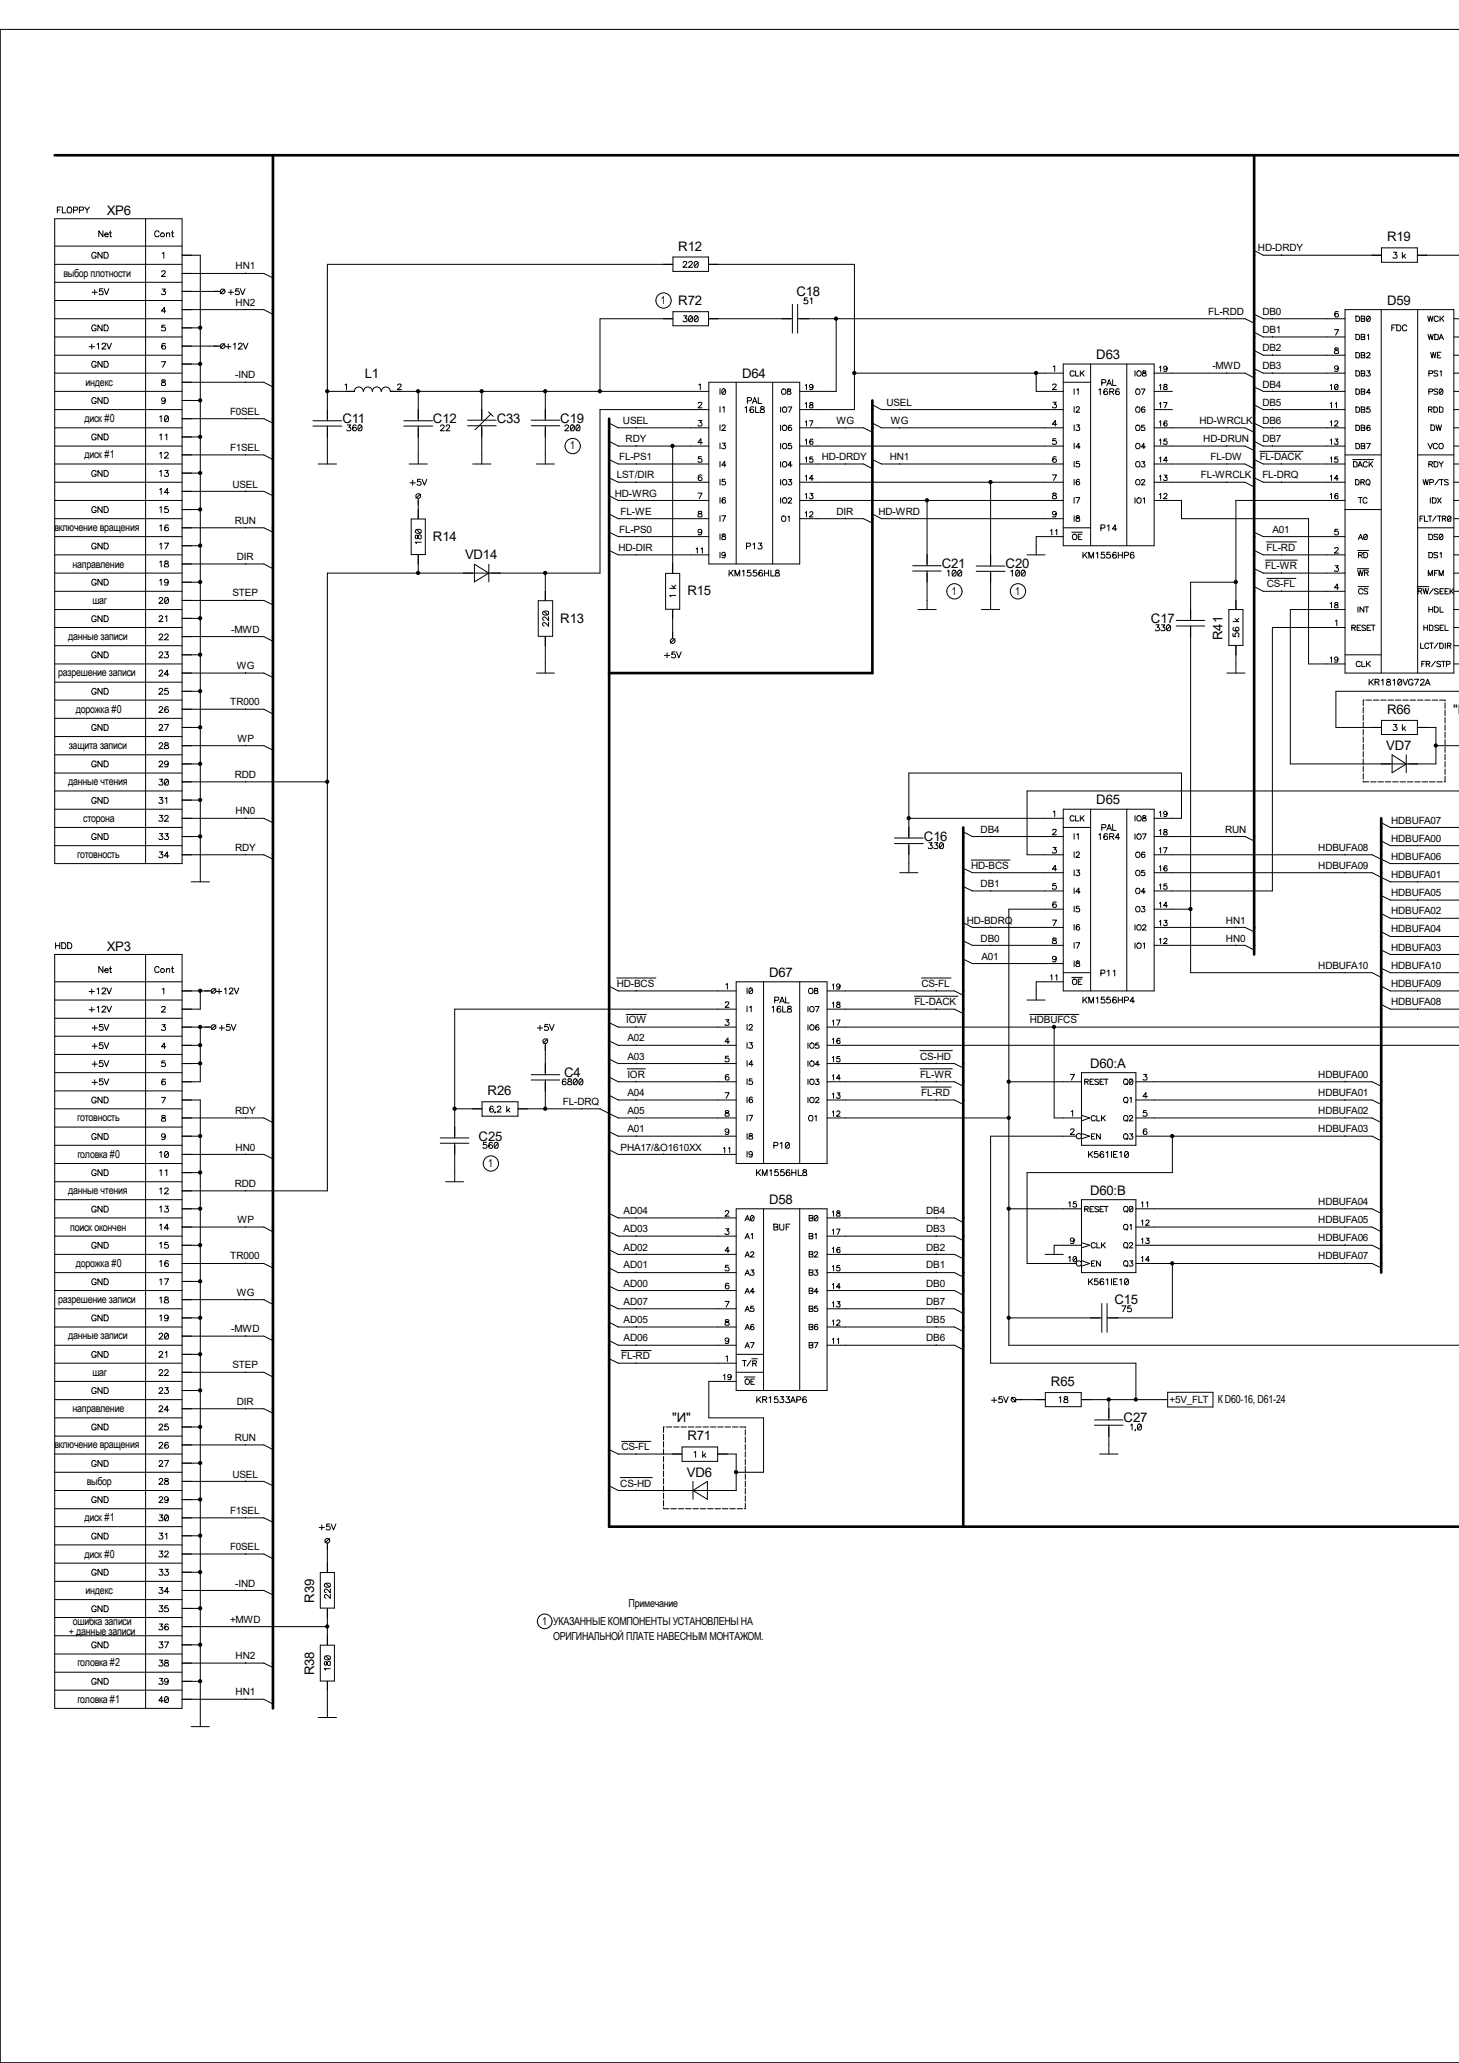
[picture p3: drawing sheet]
<svg xmlns="http://www.w3.org/2000/svg" width="210mm" height="297mm" viewBox="0 0 210 297" stroke-linecap="round" stroke-linejoin="round" font-family="sans-serif">
<defs><g id="words">
<g font-size="1.9">
<text x="15.4" y="30.9">XP6</text>
<text x="199.6" y="34.7">R19</text>
<text x="97.6" y="36.1">R12</text>
<text x="97.6" y="43.9">R72</text>
<text x="114.6" y="42.6">C18</text>
<text x="199.6" y="43.9">D59</text>
<text x="157.7" y="51.7">D63</text>
<text x="52.5" y="54.4">L1</text>
<text x="106.8" y="54.3">D64</text>
<text x="49.3" y="60.9">C11</text>
<text x="62.3" y="60.9">C12</text>
<text x="71.5" y="60.9">C33</text>
<text x="80.6" y="60.9">C19</text>
<text x="62.3" y="77.9">R14</text>
<text x="66.9" y="80.5">VD14</text>
<text x="135.5" y="81.8">C21</text>
<text x="144.7" y="81.8">C20</text>
<text x="80.6" y="89.6">R13</text>
<text x="98.9" y="85.7">R15</text>
<text x="165.6" y="89.6">C17</text>
<text x="175.9" y="92.1" transform="rotate(-90 175.9 92.1)">R41</text>
<text x="199.4" y="107.9">VD7</text>
<text x="199.6" y="102.7">R66</text>
<text x="209.1" y="102.7">&quot;И</text>
<text x="157.7" y="115.8">D65</text>
<text x="132.9" y="121">C16</text>
<text x="15.4" y="136.8">XP3</text>
<text x="110.7" y="140.6">D67</text>
<text x="81.2" y="155">C4</text>
<text x="156.8" y="153.7">D60:A</text>
<text x="70.2" y="157.6">R26</text>
<text x="68.8" y="164.1">C25</text>
<text x="110.7" y="173.3">D58</text>
<text x="156.8" y="172">D60:B</text>
<text x="160.3" y="187.7">C15</text>
<text x="151.2" y="199.4">R65</text>
<text x="96.7" y="204.7">&quot;И&quot;</text>
<text x="98.9" y="207.3">R71</text>
<text x="161.6" y="204.7">C27</text>
<text x="98.8" y="212.5">VD6</text>
<text x="45.2" y="230.6" transform="rotate(-90 45.2 230.6)">R39</text>
<text x="45.2" y="241.1" transform="rotate(-90 45.2 241.1)">R38</text>
</g>
<g font-size="1.6">
<text x="9.1" y="39.8">выбор плотности</text>
<text x="95.1" y="43.8">1</text>
<text x="12.3" y="55.5">индекс</text>
<text x="12.1" y="66">диск #1</text>
<text x="12.1" y="60.7">диск #0</text>
<text x="82" y="64.7">1</text>
<text x="7.8" y="76.4">включение вращения</text>
<text x="10.4" y="81.7">направление</text>
<text x="13.3" y="86.9">шаг</text>
<text x="136.9" y="85.6">1</text>
<text x="146.1" y="85.6">1</text>
<text x="9.8" y="92.1">данные записи</text>
<text x="8.4" y="97.3">разрешение записи</text>
<text x="9.9" y="107.8">защита записи</text>
<text x="10.9" y="102.6">дорожка #0</text>
<text x="9.8" y="113">данные чтения</text>
<text x="12" y="118.2">сторона</text>
<text x="11.1" y="123.5">готовность</text>
<text x="11.1" y="161.4">готовность</text>
<text x="11.1" y="166.6">головка #0</text>
<text x="70.2" y="167.9">1</text>
<text x="9.8" y="171.8">данные чтения</text>
<text x="10.1" y="177.1">поиск окончен</text>
<text x="10.9" y="182.3">дорожка #0</text>
<text x="8.4" y="187.5">разрешение записи</text>
<text x="9.8" y="192.7">данные записи</text>
<text x="13.3" y="198">шаг</text>
<text x="10.4" y="203.2">направление</text>
<text x="175.2" y="201.9">К D60-16, D61-24</text>
<text x="7.8" y="208.4">включение вращения</text>
<text x="12.5" y="213.6">выбор</text>
<text x="12.1" y="218.9">диск #1</text>
<text x="12.1" y="224.1">диск #0</text>
<text x="10.5" y="233.9">ошибка записи</text>
<text x="12.3" y="229.3">индекс</text>
<text x="78" y="233.8">1 УКАЗАННЫЕ КОМПОНЕНТЫ УСТАНОВЛЕНЫ НА</text>
<text x="90.4" y="231.3">Примечание</text>
<text x="9.9" y="235.2">+ данные записи</text>
<text x="11.1" y="239.8">головка #2</text>
<text x="79.6" y="235.9">ОРИГИНАЛЬНОЙ ПЛАТЕ НАВЕСНЫМ МОНТАЖОМ.</text>
<text x="11.1" y="245">головка #1</text>
</g>
<g font-size="1.4">
<text x="33.9" y="38.8">HN1</text>
<text x="181" y="36.2">HD-DRDY</text>
<text x="33.9" y="44">HN2</text>
<text x="173.8" y="45.3">FL-RDD</text>
<text x="181.6" y="45.3">DB0</text>
<text x="181.6" y="47.9">DB1</text>
<text x="174.4" y="53.1">-MWD</text>
<text x="181.6" y="50.5">DB2</text>
<text x="181.6" y="53.1">DB3</text>
<text x="33.1" y="59.7">F0SEL</text>
<text x="33.9" y="54.5">-IND</text>
<text x="127.5" y="58.4">USEL</text>
<text x="181.6" y="58.4">DB5</text>
<text x="181.6" y="55.8">DB4</text>
<text x="33.1" y="64.9">F1SEL</text>
<text x="89.6" y="61">USEL</text>
<text x="90" y="63.6">RDY</text>
<text x="120.3" y="61">WG</text>
<text x="128.2" y="61">WG</text>
<text x="172.6" y="61">HD-WRCLK</text>
<text x="173.1" y="63.6">HD-DRUN</text>
<text x="181.6" y="61">DB6</text>
<text x="181.6" y="63.6">DB7</text>
<text x="33.4" y="70.2">USEL</text>
<text x="88.4" y="71.5">HD-WRG</text>
<text x="88.7" y="68.8">LST/DIR</text>
<text x="89.1" y="66.2">FL-PS1</text>
<text x="118.2" y="66.2">HD-DRDY</text>
<text x="128" y="66.2">HN1</text>
<text x="172.8" y="68.8">FL-WRCLK</text>
<text x="174.2" y="66.2">FL-DW</text>
<text x="181.2" y="66.2">FL-DACK</text>
<text x="181.6" y="68.8">FL-DRQ</text>
<text x="33.8" y="75.4">RUN</text>
<text x="89.1" y="76.7">FL-PS0</text>
<text x="89.3" y="74.1">FL-WE</text>
<text x="120.3" y="74.1">DIR</text>
<text x="126.4" y="74.1">HD-WRD</text>
<text x="183.1" y="76.7">A01</text>
<text x="34.1" y="80.6">DIR</text>
<text x="89" y="79.3">HD-DIR</text>
<text x="182" y="81.9">FL-WR</text>
<text x="182.2" y="79.3">FL-RD</text>
<text x="33.4" y="85.8">STEP</text>
<text x="182.2" y="84.5">CS-FL</text>
<text x="33.3" y="91.1">-MWD</text>
<text x="33.1" y="101.5">TR000</text>
<text x="34.1" y="96.3">WG</text>
<text x="34.1" y="106.8">WP</text>
<text x="33.8" y="112">RDD</text>
<text x="33.9" y="117.2">HN0</text>
<text x="141.1" y="119.8">DB4</text>
<text x="176.2" y="119.8">RUN</text>
<text x="200.1" y="118.5">HDBUFA07</text>
<text x="33.8" y="122.4">RDY</text>
<text x="139.7" y="125">HD-BCS</text>
<text x="189.7" y="125">HDBUFA09</text>
<text x="189.7" y="122.4">HDBUFA08</text>
<text x="200.1" y="121.1">HDBUFA00</text>
<text x="200.1" y="123.7">HDBUFA06</text>
<text x="141.1" y="127.7">DB1</text>
<text x="200.1" y="129">HDBUFA05</text>
<text x="200.1" y="131.6">HDBUFA02</text>
<text x="200.1" y="126.4">HDBUFA01</text>
<text x="139.1" y="132.9">HD-BDRQ</text>
<text x="141.1" y="135.5">DB0</text>
<text x="176.4" y="132.9">HN1</text>
<text x="176.4" y="135.5">HN0</text>
<text x="200.1" y="136.8">HDBUFA03</text>
<text x="200.1" y="134.2">HDBUFA04</text>
<text x="88.7" y="142.1">HD-BCS</text>
<text x="132.6" y="142.1">CS-FL</text>
<text x="141.2" y="138.1">A01</text>
<text x="189.7" y="139.4">HDBUFA10</text>
<text x="200.1" y="139.4">HDBUFA10</text>
<text x="200.1" y="142.1">HDBUFA09</text>
<text x="90.1" y="147.3">IOW</text>
<text x="90.3" y="149.9">A02</text>
<text x="131.6" y="144.7">FL-DACK</text>
<text x="148.1" y="147.3">HDBUFCS</text>
<text x="200.1" y="144.7">HDBUFA08</text>
<text x="90.3" y="152.5">A03</text>
<text x="90.3" y="155.1">IOR</text>
<text x="132.4" y="152.5">CS-HD</text>
<text x="132.4" y="155.1">FL-WR</text>
<text x="189.7" y="155.1">HDBUFA00</text>
<text x="33.8" y="160.3">RDY</text>
<text x="81" y="159">FL-DRQ</text>
<text x="90.3" y="160.3">A05</text>
<text x="90.3" y="157.7">A04</text>
<text x="132.5" y="157.7">FL-RD</text>
<text x="189.7" y="160.3">HDBUFA02</text>
<text x="189.7" y="157.7">HDBUFA01</text>
<text x="33.9" y="165.6">HN0</text>
<text x="89.3" y="165.6">PHA17/&amp;O1610XX</text>
<text x="90.3" y="163">A01</text>
<text x="189.7" y="163">HDBUFA03</text>
<text x="33.8" y="170.8">RDD</text>
<text x="189.7" y="173.4">HDBUFA04</text>
<text x="34.1" y="176">WP</text>
<text x="89.7" y="180">AD02</text>
<text x="89.7" y="174.7">AD04</text>
<text x="89.7" y="177.3">AD03</text>
<text x="133.2" y="180">DB2</text>
<text x="133.2" y="174.7">DB4</text>
<text x="133.2" y="177.3">DB3</text>
<text x="189.7" y="176">HDBUFA05</text>
<text x="189.7" y="178.7">HDBUFA06</text>
<text x="33.1" y="181.2">TR000</text>
<text x="89.7" y="185.2">AD00</text>
<text x="89.7" y="182.5">AD01</text>
<text x="133.2" y="182.5">DB1</text>
<text x="133.2" y="185.2">DB0</text>
<text x="189.7" y="181.2">HDBUFA07</text>
<text x="33.3" y="191.7">-MWD</text>
<text x="34.1" y="186.5">WG</text>
<text x="89.7" y="187.8">AD07</text>
<text x="89.7" y="190.4">AD05</text>
<text x="133.2" y="187.8">DB7</text>
<text x="133.2" y="190.4">DB5</text>
<text x="33.4" y="196.9">STEP</text>
<text x="89.4" y="195.6">FL-RD</text>
<text x="89.7" y="193">AD06</text>
<text x="133.2" y="193">DB6</text>
<text x="34.1" y="202.2">DIR</text>
<text x="168.2" y="201.9">+5V_FLT</text>
<text x="33.8" y="207.4">RUN</text>
<text x="89.4" y="208.7">CS-FL</text>
<text x="33.4" y="212.6">USEL</text>
<text x="89.2" y="213.9">CS-HD</text>
<text x="33.1" y="217.8">F1SEL</text>
<text x="33.1" y="223.1">F0SEL</text>
<text x="33.1" y="233.5">+MWD</text>
<text x="33.9" y="228.3">-IND</text>
<text x="33.9" y="238.8">HN2</text>
<text x="33.9" y="244">HN1</text>
</g>
</g></defs>
<g fill="none" stroke="#000" stroke-width=".14">
<path d="M210 4.2h-210v292.6h210M7.9 31.5h18.3v92.8h-18.3zM7.9 38h18.3M7.9 35.4h18.3M8.3 30.2h.3M8.8 29.8h-.5v.8M9 29.8v.8h.5M9.7 29.9l.1-.1a.42 .42 0 0 1 .5 .4 .42 .42 0 0 1-.5 .4l-.2-.3zM10.6 30.3l.5-.1v-.3l-.5-.1v.8M11.4 30.3l.5-.1 .1-.3-.6-.1v.8M12.2 29.8l.3 .4v.4M12.9 29.8l-.4 .4"/>
<path d="M13.8 36.5a.33 .33 0 0 0-.3-.2 .33 .33 0 0 0-.3 .3v.3a.32 .32 0 0 0 .3 .3 .32 .32 0 0 0 .3-.3h-.2M14.7 36.3v.9l-.6-.9v.9M14.8 33.2v.9l-.6-.9v.9M15 36.3h.3a.45 .45 0 0 1 .3 .4 .45 .45 0 0 1-.3 .5h-.3zM15.1 33.8h.5a.28 .28 0 0 0-.4-.2 .28 .28 0 0 0-.1 .4 .28 .28 0 0 0 .4 .1l.1-.1M15.7 33.5h.3M15.9 33.2v.7v.2h.2M20.9 31.5v92.8M22.9 33.4a.33 .33 0 0 0-.4-.2 .33 .33 0 0 0-.2 .4v.2a.34 .34 0 0 0 .2 .3 .34 .34 0 0 0 .4-.2M23.3 39.1l.1-.1h.3l.1 .1-.1 .3-.5 .4h.6M23.4 36.5l.2-.2v.9M24 33.7l.2-.2 .2 .1v.5"/>
<path d="M24 33.5v.6M24.7 33.5h.3M24.8 33.2v.7v.2h.2M26.2 39.4h11.8l1.3 .6M26.2 36.7h2.6v90.2M35.3 39.3v.1M96.8 38h-49.7v22.6M96.8 37h5.1v2.1h-5.1zM98.3 37.8l.2-.2 .2 .1 .1 .1-.1 .3-.4 .4h.5M99.1 37.8l.2-.2 .2 .1 .1 .1-.1 .3-.4 .4h.6M100 37.7l.1-.1a.45 .45 0 0 1 .4 .4 .45 .45 0 0 1-.3 .5h-.2l-.1-.2v-.3zM100.4 37.8l-.5 .5"/>
<path d="M102 38h20.9v20.9h-7.8M180.4 36.1l1.3 .6h17M184.4 36.6v.1M198.8 35.7h5.1v2h-5.1zM200.5 36.3h.5l-.3 .3a.27 .27 0 0 1 .3 .4 .27 .27 0 0 1-.4 .2l-.2-.2M201.8 36.3v.9M201.9 36.9l.3 .3M202.2 36.6l-.4 .4M204 36.7h6M7.9 45.9h18.3M7.9 58.9h18.3M7.9 53.7h18.3"/>
<path d="M7.9 51.1h18.3M7.9 56.3h18.3M7.9 48.5h18.3M7.9 40.6h18.3M7.9 43.2h18.3M12.8 49.9h.8M13.2 49.5v.7M13.2 42.1h.8M13.6 41.7v.7M13.8 57.4a.33 .33 0 0 0-.3-.2 .33 .33 0 0 0-.3 .3v.3a.32 .32 0 0 0 .3 .3 .32 .32 0 0 0 .3-.3h-.2M13.8 47a.33 .33 0 0 0-.3-.2 .33 .33 0 0 0-.3 .3v.2a.32 .32 0 0 0 .3 .3 .32 .32 0 0 0 .3-.3h-.2M13.8 52.2a.33 .33 0 0 0-.3-.2 .33 .33 0 0 0-.3 .3v.3a.32 .32 0 0 0 .3 .3 .32 .32 0 0 0 .3-.3h-.2"/>
<path d="M14 49.6l.2-.2v.8M14.7 57.2v.9l-.6-.9v.9M14.7 46.8v.8l-.6-.8v.8M14.7 52v.9l-.6-.9v.9M14.7 49.6l.2-.2h.2l.1 .2-.1 .2-.5 .4h.6M14.8 41.6h-.5v.3a.31 .31 0 0 1 .5 0 .31 .31 0 0 1-.1 .5 .31 .31 0 0 1-.4-.1M15 57.2h.3a.45 .45 0 0 1 .3 .4 .45 .45 0 0 1-.3 .5h-.3zM15 46.8h.3a.45 .45 0 0 1 .3 .4 .45 .45 0 0 1-.3 .4h-.3zM15 52h.3a.45 .45 0 0 1 .3 .4 .45 .45 0 0 1-.3 .5h-.3zM15 41.6l.3 .8 .4-.8M15.4 49.4l.3 .8 .3-.8M23.2 52h.6l-.4 .9"/>
<path d="M23.3 54.7v.2l.4 .2 .1 .1a.3 .3 0 0 1-.3 .3 .3 .3 0 0 1-.3-.3l.6-.4-.1-.1zM23.3 41.6h.5l-.3 .3a.27 .27 0 0 1 .3 .3 .27 .27 0 0 1-.4 .2l-.2-.1M23.7 46.8h-.4v.3a.31 .31 0 0 1 .4 0 .31 .31 0 0 1 0 .5 .31 .31 0 0 1-.5-.1M23.8 57.5a.28 .28 0 0 1-.4 .2 .28 .28 0 0 1-.1-.4 .28 .28 0 0 1 .4 0l.1 .4-.1 .4h-.4v-.1M23.8 49.5l-.1-.1a.42 .42 0 0 0-.5 .3 .42 .42 0 0 0 .3 .5 .27 .27 0 0 0 .3-.2 .27 .27 0 0 0-.3-.3 .27 .27 0 0 0-.2 .3M23.8 59.9l.1-.1a.45 .45 0 0 1 .3 .4 .45 .45 0 0 1-.2 .5h-.2l-.1-.1v-.4zM23.9 44.8h-.7l.5-.6v.8M26.2 55h11.8l1.3 .7M26.2 44.6h11.8l1.3 .6M26.2 57.6h2.6M26.2 49.8h5.5M26.2 47.2h2.6"/>
<path d="M26.2 41.9h5.5M26.2 52.4h2.6M32.3 49.5l-.6 .6M32.3 41.6l-.6 .7M32.5 49.9h.7M32.8 42.1h.8M32.8 49.5v.7M33.2 41.7v.7M33.6 49.6l.2-.2v.8M34.3 49.6l.2-.2h.2l.1 .2-.1 .2-.4 .4h.6M34.4 41.6h-.5v.3a.31 .31 0 0 1 .5 0 .31 .31 0 0 1-.1 .5 .31 .31 0 0 1-.4-.1M34.6 41.6l.3 .8 .3-.8"/>
<path d="M35 49.4l.3 .8 .4-.8M35.3 44.5v.1M35.3 55h.1M47.1 56.3h3.9a.63 .63 0 0 1 .6-.6 .63 .63 0 0 1 .7 .6M49.6 55.4l.2-.1v.8M52.3 56.3a.63 .63 0 0 1 .6-.6 .63 .63 0 0 1 .7 .6 .63 .63 0 0 1 .6-.6 .63 .63 0 0 1 .6 .6M54.9 56.3a.63 .63 0 0 1 .6-.6 .63 .63 0 0 1 .7 .6h45.8M57.2 55.4l.2-.1 .3 .1-.1 .3-.4 .4h.6M60.2 56.3v4.3M69.3 56.3v4.2M70.3 59.3l.7 .6M70.6 59.6l-2.3 2.3"/>
<path d="M78.5 56.3v4.2M96.8 45.9h-10.5v10.4M96.8 44.9h5.1v2h-5.1zM98.3 45.4h.5l-.2 .4a.27 .27 0 0 1 .2 .3 .27 .27 0 0 1-.3 .2l-.2-.1M99.2 45.5l.1-.1a.45 .45 0 0 1 .4 .4 .45 .45 0 0 1-.3 .5h-.2l-.1-.1v-.4zM99.6 45.6l-.5 .6M100 45.5l.1-.1a.45 .45 0 0 1 .4 .4 .45 .45 0 0 1-.3 .5h-.2l-.1-.1v-.4zM100.4 45.6l-.5 .6M100.5 58.1l.1-.2 .4 .1-.2 .3-.4 .4h.6M100.5 55.4l.3-.1v.8M102 58.9h-15.7v23.6h-39.2v88.9h-20.9M102 55h13.1v26.2h-13.1z"/>
<path d="M102 45.9h12M103.6 55.9v.8M103.6 58.5v.8M104 56a.38 .38 0 0 1 .4 .4 .38 .38 0 0 1-.4 .3l-.2-.3zM104 58.7l.2-.2v.8M104.3 56.1l-.4 .5M105.9 55v26.2M107.2 58.7l.2-.2v.9M107.5 57.7l.5-.1 .1-.3-.6-.1v.9M108.2 58.1l.4-.9 .3 .9M108.4 57.8h.4M108.4 58.6a.42 .42 0 0 0-.5 .3 .42 .42 0 0 0 .3 .5 .27 .27 0 0 0 .2-.3 .27 .27 0 0 0-.2-.3 .27 .27 0 0 0-.3 .3"/>
<path d="M108.7 58.5v.9h.5M109.1 57.2v.9h.5M109.5 58.6v.2l.3 .1 .2 .2a.3 .3 0 0 1-.3 .3 .3 .3 0 0 1-.3-.3l.5-.4v-.1zM111.2 55v26.2M112.3 58.6v.7M113.3 56v.2l.5 .3a.26 .26 0 0 1-.3 .3 .26 .26 0 0 1-.2-.4l.4-.2v-.2zM113.4 58.6h.5l-.4 .7M114 43.8v4.1M114.8 45.9h64.3l1.3 .6M114.8 43.8v4.1M115.9 58.1l.1-.2v.8M115.9 55.5l.1-.2v.8"/>
<path d="M116.2 42.9h-.5v.3a.31 .31 0 0 1 .5 0 .31 .31 0 0 1-.1 .5 .31 .31 0 0 1-.5-.1M116.5 58v.2l.5 .2a.23 .23 0 0 1-.3 .3 .23 .23 0 0 1-.1-.4l.3-.1 .1-.1-.2-.2zM116.6 43l.2-.1v.8M117 55.6a.25 .25 0 0 1-.4 .2 .25 .25 0 0 1-.1-.4 .25 .25 0 0 1 .4 0l.1 .4-.2 .3-.3-.1M120.3 45.9v10.4h-5.2M122.9 53.7h30.1M125.5 58.3l1.3 .6h26.2M129.4 58.9h.1M149.1 53.7v2.6h3.9M151.4 55.4l.2-.1 .4 .1-.2 .3-.4 .4h.6M151.5 57.9h.5l-.3 .3a.27 .27 0 0 1 .3 .3 .27 .27 0 0 1-.4 .2l-.2-.1M151.5 52.8l.2-.2v.8"/>
<path d="M153 52.4h13v26.1h-13zM153 55h3.9M154.5 55.9v.8M154.5 58.5v.8M154.5 53.5a.35 .35 0 0 0-.5 0 .35 .35 0 0 0 0 .5 .35 .35 0 0 0 .5 0M154.7 53.4v.7h.5M154.8 58.7l.2-.2h.2l.1 .2-.1 .2-.4 .4h.5M154.9 56.1l.2-.2v.8M155.4 53.4v.7M155.6 53.7l.4 .4M156 53.4l-.6 .5M156.9 52.4v26.1"/>
<path d="M158.1 56.1l.2-.2v.9M158.5 55.1h.5l.1-.4-.6-.1v.9M159.2 55.5l.4-.9 .3 .9M159.3 56.1v-.1a.42 .42 0 0 0-.5 .3 .42 .42 0 0 0 .3 .5 .27 .27 0 0 0 .2-.3 .27 .27 0 0 0-.2-.2 .27 .27 0 0 0-.3 .2M159.4 55.2h.4M159.7 56.4l.5-.1v-.3l-.5-.1v.9M160 56.4l.2 .4M160.1 54.6v.9h.5M161 56.1v-.1a.42 .42 0 0 0-.5 .3 .42 .42 0 0 0 .3 .5 .27 .27 0 0 0 .2-.3 .27 .27 0 0 0-.2-.2 .27 .27 0 0 0-.3 .2M162.1 52.4v26.1M163.3 53.4v.7M164.2 56h.5l-.3 .7"/>
<path d="M164.4 53.4v.2l.5 .3a.26 .26 0 0 1-.3 .2 .26 .26 0 0 1-.2-.3l.5-.3-.2-.1zM164.7 58.6h-.1a.39 .39 0 0 0-.4 .3 .39 .39 0 0 0 .3 .4h.1a.26 .26 0 0 0 0-.4 .26 .26 0 0 0-.4 .2M166 53.7h13.1l1.3 .7M166 58.9h2.7M166 56.3h2.7M166.8 55.5l.2-.2v.8M166.8 58.1l.2-.2v.8M166.8 52.9l.2-.2v.7M167.4 57.9h.5l-.3 .8M167.5 55.3v.3l.4 .2a.23 .23 0 0 1-.3 .3 .23 .23 0 0 1-.1-.4l.4-.1v-.2l-.2-.1zM167.9 52.9a.25 .25 0 0 1-.3 .3 .25 .25 0 0 1-.2-.4 .25 .25 0 0 1 .5 0v.3l-.1 .3h-.4M176.5 45.8v.1"/>
<path d="M176.5 53.7h.1M180.4 45.2l1.3 .7h11.8M180.4 58.3l1.3 .6h11.8M180.4 53.1l1.3 .6h11.8M180.4 50.4l1.3 .7h11.8M180.4 55.7l1.3 .6h11.8M180.4 47.8l1.3 .7h11.8M183.1 45.8v.1M183.1 48.4v.1M183.1 51v.1M183.1 53.7h.1M183.1 56.3h.1"/>
<path d="M183.1 58.9h.1M191.4 58.1l.2-.2v.8M191.4 55.5l.2-.2v.8M192 47.4h.6l-.4 .8M192.1 50.1v.2l.3 .1 .2 .2a.3 .3 0 0 1-.3 .3 .3 .3 0 0 1-.3-.3l.5-.4-.1-.1zM192.1 55.3h.2a.56 .56 0 0 1 .1 .8 .4 .4 0 0 1-.4-.3 .4 .4 0 0 1 .1-.5zM192.1 58.1l.2-.2v.8M192.5 55.5l-.5 .4M192.5 52.9a.28 .28 0 0 1-.3 .2 .28 .28 0 0 1-.2-.4 .28 .28 0 0 1 .5 0v.4l-.1 .3h-.3h-.1M192.5 44.9l-.1-.1a.4 .4 0 0 0-.4 .5 .4 .4 0 0 0 .4 .3 .28 .28 0 0 0 0-.5 .28 .28 0 0 0-.4 .3M193.5 44.6h15.7v52.3h-15.7zM195.1 58.6h.2a.41 .41 0 0 1 .3 .3 .41 .41 0 0 1-.3 .4h-.2z"/>
<path d="M195.1 50.7h.2a.41 .41 0 0 1 .3 .4 .41 .41 0 0 1-.3 .4h-.2zM195.1 53.4h.2a.41 .41 0 0 1 .3 .3 .41 .41 0 0 1-.3 .4h-.2zM195.1 56h.2a.41 .41 0 0 1 .3 .4 .41 .41 0 0 1-.3 .3h-.2zM195.1 45.5h.2a.41 .41 0 0 1 .3 .4 .41 .41 0 0 1-.3 .4h-.2zM195.1 48.1h.2a.41 .41 0 0 1 .3 .4 .41 .41 0 0 1-.3 .4h-.2zM195.8 45.9h.4M195.8 58.9h.4M195.8 51.1h.4M195.8 48.5h.4M195.8 53.7h.4M195.8 56.4h.4M195.8 58.6h.5v.3h-.1l.1 .1v.3h-.5z"/>
<path d="M195.8 50.7l.5 .1v.2l-.1 .1 .1 .1v.3h-.5zM195.8 53.4h.5v.3h-.1l.1 .1v.3h-.5zM195.8 56l.5 .1v.2l-.1 .1h.1v.3h-.5zM195.8 45.5l.5 .1v.2l-.1 .1 .1 .1v.3h-.5zM195.8 48.1l.5 .1v.2l-.1 .1 .1 .1v.3h-.5zM196.6 50.9a.22 .22 0 0 1 .3-.2 .22 .22 0 0 1 .2 .3l-.5 .5h.5M196.6 45.6l.2-.1a.38 .38 0 0 1 .4 .4 .38 .38 0 0 1-.5 .4l-.1-.3zM196.7 53.4h.4l-.3 .3a.25 .25 0 0 1 .4 .2 .25 .25 0 0 1-.4 .2l-.2-.1M196.7 48.2l.2-.1v.8M197.1 58.6h-.4l-.1 .3a.29 .29 0 0 1 .5 0 .29 .29 0 0 1-.1 .4 .29 .29 0 0 1-.4-.1M197.1 45.6l-.5 .5M197.1 56.5h-.5l.4-.5v.7"/>
<path d="M198.7 44.6v52.3M200.2 47.2h.4M200.8 46.8h-.6v.8M201 46.8h.2a.45 .45 0 0 1 .4 .4 .45 .45 0 0 1-.4 .4h-.2zM202.4 47a.33 .33 0 0 0-.4-.2 .33 .33 0 0 0-.2 .3v.2a.34 .34 0 0 0 .2 .3 .34 .34 0 0 0 .4-.2M204 44.6v52.3M205.4 45.5l.2 .8 .2-.8 .2 .8 .2-.8M205.4 48.1l.3 .8 .1-.8 .2 .8 .2-.8M205.5 58.9h.5v-.3h-.5v.7M205.6 53.7h.4l.1-.3h-.5v.7M205.6 56.4h.4l.1-.4h-.5v.7M205.8 58.9l.2 .4"/>
<path d="M205.8 50.7l.2 .8 .2-.8 .2 .8 .2-.8M206.3 58.6h.2a.41 .41 0 0 1 .3 .3 .41 .41 0 0 1-.3 .4h-.2zM206.4 48.1h.3a.41 .41 0 0 1 .2 .4 .41 .41 0 0 1-.2 .4h-.3zM206.8 51.1h.3M206.8 53.4h-.5l.1 .3 .4 .2v.2l-.5-.1M206.8 56.1v-.1l-.5 .1 .1 .2 .4 .2v.2h-.5M206.9 45.7a.35 .35 0 0 0-.5-.1 .35 .35 0 0 0 0 .5 .35 .35 0 0 0 .5 .1v-.1M207 48.9l.3-.8 .4 .8M207.1 58.6h.2a.41 .41 0 0 1 .3 .3 .41 .41 0 0 1-.3 .4h-.2zM207.2 53.5l.1-.1v.7M207.2 45.5v.8M207.2 48.6h.4"/>
<path d="M207.2 56a.39 .39 0 0 1 .4 .3 .39 .39 0 0 1-.3 .4h-.1l-.1-.1-.1-.3zM207.3 50.7h-.5v.8h.5M207.4 45.8l.3 .5M207.6 56.1l-.5 .5M207.7 45.5l-.5 .5M209.2 45.9h.8M209.2 58.9h.8M209.2 53.7h.8M209.2 51.1h.8M209.2 56.3h.8M209.2 48.5h.8M7.9 66.8h18.3"/>
<path d="M7.9 77.2h18.3M7.9 74.6h18.3M7.9 69.4h18.3M7.9 61.6h18.3M7.9 79.8h18.3M7.9 72h18.3M7.9 64.2h18.3M13.8 78.4a.33 .33 0 0 0-.3-.2 .33 .33 0 0 0-.3 .3v.2a.32 .32 0 0 0 .3 .3 .32 .32 0 0 0 .3-.3h-.2M13.8 73.1a.33 .33 0 0 0-.3-.2 .33 .33 0 0 0-.3 .3v.3a.32 .32 0 0 0 .3 .3 .32 .32 0 0 0 .3-.3h-.2M13.8 62.7a.33 .33 0 0 0-.3-.2 .33 .33 0 0 0-.3 .3v.2a.32 .32 0 0 0 .3 .3 .32 .32 0 0 0 .3-.3h-.2M13.8 67.9a.33 .33 0 0 0-.3-.2 .33 .33 0 0 0-.3 .3v.3a.32 .32 0 0 0 .3 .3 .32 .32 0 0 0 .3-.3h-.2M14.7 78.2v.8l-.6-.8v.8"/>
<path d="M14.7 72.9v.9l-.6-.9v.9M14.7 62.5v.8l-.6-.8v.8M14.7 67.7v.9l-.6-.9v.9M15 78.2h.3a.45 .45 0 0 1 .3 .4 .45 .45 0 0 1-.3 .4h-.3zM15 72.9h.3a.45 .45 0 0 1 .3 .4 .45 .45 0 0 1-.3 .5h-.3zM15 62.5h.3a.45 .45 0 0 1 .3 .4 .45 .45 0 0 1-.3 .4h-.3zM15 67.7h.3a.45 .45 0 0 1 .3 .4 .45 .45 0 0 1-.3 .5h-.3zM23 75.7l.2-.2v.9M23 73.1l.2-.2v.9M23 67.9l.2-.2v.9M23 65.2l.2-.1v.8M23 60l.2-.2v.9"/>
<path d="M23 78.3l.2-.1v.8M23 70.5l.2-.2v.8M23 62.6l.2-.1v.8M23.7 78.2h.5l-.4 .8M23.7 65.3l.2-.2h.2l.1 .1-.1 .3-.4 .4h.5M23.7 67.7h.5l-.2 .3a.27 .27 0 0 1 .2 .4 .27 .27 0 0 1-.3 .2l-.2-.2M23.8 62.6l.2-.1v.8M24.2 72.9h-.5v.4a.31 .31 0 0 1 .5 0 .31 .31 0 0 1-.1 .5 .31 .31 0 0 1-.4-.2M24.2 60l-.5 .6M24.2 75.7v-.1a.42 .42 0 0 0-.6 .3 .42 .42 0 0 0 .4 .5 .27 .27 0 0 0 .2-.3 .27 .27 0 0 0-.2-.3 .27 .27 0 0 0-.3 .3M24.3 70.9h-.6l.4-.6v.8M26.2 70.7h11.8l1.3 .6"/>
<path d="M26.2 65.5h11.8l1.3 .6M26.2 76h11.8l1.3 .6M26.2 60.3h11.8l1.3 .6M26.2 78.5h2.6M26.2 73.3h2.6M26.2 62.9h2.6M26.2 68.1h2.6M35.3 60.2v.1M35.3 65.4v.1M35.3 70.6v.1M35.3 75.9v.1M45 61.3h4.2"/>
<path d="M45 60.6h4.2M45.8 66.8h2.6M47.1 61.3v5.5M50 61.1h.4l-.2 .4a.27 .27 0 0 1 .3 .3 .27 .27 0 0 1-.4 .2l-.2-.1M51.2 61.3v-.1a.42 .42 0 0 0-.5 .3 .42 .42 0 0 0 .3 .5 .27 .27 0 0 0 .3-.3 .27 .27 0 0 0-.3-.2 .27 .27 0 0 0-.3 .2M51.6 61.2l.2-.1a.45 .45 0 0 1 .3 .4 .45 .45 0 0 1-.3 .5h-.2l-.1-.1v-.4zM52 61.3l-.5 .6M58.1 61.3h4.1M58.1 60.6h4.1M58.9 66.8h2.6M59 69.5h.7M59.2 74.7h2v5.1h-2z"/>
<path d="M59.4 69.1v.7M59.8 77.1v.4h.2l.3-.5a.3 .3 0 0 1 .3 .3 .3 .3 0 0 1-.3 .3l-.1-.2-.2-.3zM59.8 76.3l.3-.1h.4l.1 .1v.2a.45 .45 0 0 1-.5 .3 .45 .45 0 0 1-.4-.4zM59.9 76.2l.6 .5M60.2 61.3v5.5M60.2 71.7v2.9M60.2 79.8v2.7M60.5 69h-.4l-.1 .4a.31 .31 0 0 1 .5-.1 .31 .31 0 0 1 0 .5 .31 .31 0 0 1-.5-.1M60.5 71.1l-.7 .6M60.6 78h-.9l.2 .2M60.7 69l.4 .8 .3-.8M63.4 61.4l.2-.3 .2 .1 .1 .1-.1 .3-.5 .4h.6"/>
<path d="M64.2 61.4l.2-.3 .2 .1 .1 .1-.1 .3-.5 .4h.6M67.3 60.5h4.1M67.3 61.3h4.1M68 66.8h2.6M69.3 61.3v5.5M76.4 60.5h4.1M76.4 61.3h4.1M77.2 66.8h2.6M78.5 61.3v5.5M81.3 61.4l.2-.3 .2 .1 .1 .1-.1 .3-.5 .4h.6M82.2 61.2l.1-.1a.45 .45 0 0 1 .3 .4 .45 .45 0 0 1-.2 .5h-.2l-.1-.1-.1-.4zM82.6 61.3l-.5 .6"/>
<path d="M83 61.2l.1-.1a.45 .45 0 0 1 .3 .4 .45 .45 0 0 1-.2 .5h-.2l-.1-.1v-.4zM83.4 61.3l-.5 .6M87.6 66.1l1.3 .7h13.1M87.6 76.6l1.3 .6h13.1M87.6 74l1.3 .6h13.1M87.6 68.8l1.3 .6h13.1M87.6 60.9l1.3 .7h13.1M87.6 79.2l1.3 .6h13.1M87.6 71.3l1.3 .7h13.1M87.6 63.5l1.3 .7h13.1M91.5 61.5v.1M91.5 64.1v.1"/>
<path d="M91.5 66.7v.1M91.5 69.4h.1M91.5 71.9v.1M91.5 74.6h.1M91.5 77.2h.1M91.5 79.8h.1M96.8 64.2v18.3M100.2 79l.1-.2v.8M100.4 71h.6l-.4 .8M100.5 73.7v.1l.4 .2 .1 .1a.3 .3 0 0 1-.3 .3 .3 .3 0 0 1-.3-.3l.6-.3-.2-.2zM100.5 60.5h.5l-.3 .3a.27 .27 0 0 1 .3 .3 .27 .27 0 0 1-.4 .2l-.2-.1M100.9 79l.1-.2v.8"/>
<path d="M100.9 65.7h-.4v.4a.31 .31 0 0 1 .4-.1 .31 .31 0 0 1 0 .5 .31 .31 0 0 1-.5-.1M101 76.4a.28 .28 0 0 1-.4 .3 .28 .28 0 0 1-.1-.5 .28 .28 0 0 1 .4 .1l.1 .3-.2 .4h-.3v-.1M101 68.4l-.2-.1a.4 .4 0 0 0-.4 .5 .4 .4 0 0 0 .5 .3 .28 .28 0 0 0 0-.4 .28 .28 0 0 0-.4 .2M101 63.7h-.6l.4-.6v.8M103.6 61.1v.8M103.6 63.8v.8M103.6 66.4v.8M103.6 69v.8M103.6 71.6v.8M103.6 74.2v.8M103.6 76.8v.8M103.6 79.5v.8"/>
<path d="M103.8 74.2h.6l-.4 .8M103.9 61.4l.2-.3h.1l.1 .2v.3l-.5 .3h.6M103.9 63.8h.4l-.2 .3a.28 .28 0 0 1 .2 .4 .28 .28 0 0 1-.5-.1M103.9 76.9v.2a.33 .33 0 0 1 .4 .1 .33 .33 0 0 1 0 .4h-.4a.33 .33 0 0 1 0-.4 .33 .33 0 0 1 .4-.1v-.2zM104.3 69h-.4v.3a.3 .3 0 0 1 .4 0 .3 .3 0 0 1 0 .5 .3 .3 0 0 1-.5-.1M104.3 79.8a.26 .26 0 0 1-.3 .2 .26 .26 0 0 1-.1-.4 .26 .26 0 0 1 .4 0v.7h-.4v-.1M104.3 71.7v-.1a.39 .39 0 0 0-.4 .4 .39 .39 0 0 0 .3 .4 .25 .25 0 0 0 .2-.3 .25 .25 0 0 0-.3-.2 .25 .25 0 0 0-.2 .2M104.4 66.9h-.6l.5-.5v.8M107.4 78.6h.5v-.4h-.5v.8M108.3 78.3l.2-.1v.8M109.1 78.2h.5l-.3 .3a.27 .27 0 0 1 .3 .3 .27 .27 0 0 1-.3 .2l-.3-.1M112.3 61.2v.7"/>
<path d="M112.3 63.8v.8M112.3 66.4v.8M112.3 69v.8M112.3 71.6v.8M113.4 74.4l.1-.1v.7M113.4 71.8a.22 .22 0 0 1 .3-.2 .22 .22 0 0 1 .1 .3l-.4 .5h.5M113.4 69h.5l-.3 .3a.25 .25 0 0 1 .3 .3 .25 .25 0 0 1-.3 .2l-.2-.1M113.8 63.8h-.4v.3a.29 .29 0 0 1 .4 0 .29 .29 0 0 1 0 .5 .29 .29 0 0 1-.4-.2M113.9 61.3l-.2-.1a.38 .38 0 0 0-.3 .4 .38 .38 0 0 0 .4 .3 .25 .25 0 0 0 0-.4 .25 .25 0 0 0-.4 .2M114 66.9h-.6l.3-.5v.8M115.1 74.6h9.1l1.3 .7M115.1 66.8h9.1l1.3 .6"/>
<path d="M115.1 61.6h9.1l1.3 .6M115.1 69.4h37.9M115.1 72h37.9M115.1 64.2h37.9M115.9 73.8l.1-.2v.8M115.9 65.9l.1-.1v.7M115.9 71.2l.1-.2v.8M115.9 68.6l.1-.2v.7M115.9 63.3l.1-.1v.7M115.9 60.7l.1-.1v.7M116.5 60.6h.5l-.4 .7M116.5 73.8a.22 .22 0 0 1 .3-.2 .22 .22 0 0 1 .1 .3l-.4 .5h.5"/>
<path d="M116.5 71h.5l-.3 .3a.27 .27 0 0 1 .3 .2 .27 .27 0 0 1-.2 .3 .27 .27 0 0 1-.3-.2M116.9 65.8h-.4v.3a.27 .27 0 0 1 .4 0 .27 .27 0 0 1-.1 .4 .27 .27 0 0 1-.3-.1M117 63.3l-.1-.1a.36 .36 0 0 0-.4 .4 .36 .36 0 0 0 .4 .3 .25 .25 0 0 0 0-.4 .25 .25 0 0 0-.4 .2M117 68.9h-.5l.3-.5v.7M121.6 61.5v.1M121.6 66.7v.1M121.6 74.6h.1M125.5 66.1l1.3 .7h26.2M125.5 74l1.3 .6h26.2M125.5 60.9l1.3 .7h26.2M129.4 61.5v.1M129.4 66.7v.1"/>
<path d="M129.4 74.6h.1M133.4 72v9.4M142.5 69.4v12.1M147.8 79.8h2.5M151.1 76.4l.2-.2v.8M151.4 68.3h.6l-.4 .8M151.5 71v.2l.4 .1 .1 .2a.3 .3 0 0 1-.3 .3 .3 .3 0 0 1-.3-.3l.6-.4-.2-.1zM151.9 76.4l.1-.2v.8M151.9 63.1h-.4l-.1 .4a.31 .31 0 0 1 .5 0 .31 .31 0 0 1 0 .4 .31 .31 0 0 1-.5-.1M152 73.8a.28 .28 0 0 1-.4 .3 .28 .28 0 0 1-.1-.5 .28 .28 0 0 1 .4 .1l.1 .4-.2 .3h-.3l-.1-.1M152 65.8l-.2-.1a.4 .4 0 0 0-.4 .5 .4 .4 0 0 0 .5 .3 .28 .28 0 0 0 0-.5 .29 .29 0 0 0-.5 .3M152 61.1h-.6l.4-.6v.8"/>
<path d="M153 77.2h-3.9v2.6M153 76h3.9M154.2 76.6h1.5M154.5 61.1v.8M154.5 63.8v.8M154.5 66.4v.8M154.5 69v.8M154.5 71.6v.8M154.5 74.2v.8M154.8 71.6h.5l-.3 .8M154.9 61.1h.4l-.2 .3a.28 .28 0 0 1 .2 .5 .28 .28 0 0 1-.5-.1M154.9 74.3v.2a.33 .33 0 0 1 .4 .1 .33 .33 0 0 1 0 .4h-.4a.33 .33 0 0 1 0-.4 .33 .33 0 0 1 .4-.1v-.2z"/>
<path d="M155.1 77.3h.3M155.3 66.4h-.4l-.1 .3a.3 .3 0 0 1 .5 0 .3 .3 0 0 1-.1 .5 .3 .3 0 0 1-.4-.1M155.3 69.1v-.1a.39 .39 0 0 0-.5 .3 .39 .39 0 0 0 .3 .5 .25 .25 0 0 0 .2-.3 .25 .25 0 0 0-.2-.2 .25 .25 0 0 0-.3 .2M155.4 64.3h-.6l.4-.5v.8M155.6 76.9h-.5v.7h.5M155.8 79.5v.8M156 79.8l.4 .5M156.4 79.5l-.6 .6M157.7 79.6l.2-.1v.8M158.4 76h.5v-.4l-.5-.1v.9M158.9 79.5h-.4l-.1 .3a.31 .31 0 0 1 .5 0 .31 .31 0 0 1-.1 .5 .31 .31 0 0 1-.4-.1M159.3 75.7l.2-.2v.9"/>
<path d="M159.7 79.5h-.4l-.1 .3a.31 .31 0 0 1 .5 0 .31 .31 0 0 1-.1 .5 .31 .31 0 0 1-.4-.1M160.6 79.6l-.1-.1a.42 .42 0 0 0-.5 .3 .42 .42 0 0 0 .3 .5 .27 .27 0 0 0 .3-.2 .27 .27 0 0 0-.3-.3 .27 .27 0 0 0-.2 .3M160.7 76.1h-.7l.5-.6v.9M160.9 79.5v.8M160.9 79.9h.6M161.5 79.5v.8M161.8 79.9h.5v-.3l-.5-.1v.8M163.1 79.6v-.1a.42 .42 0 0 0-.5 .3 .42 .42 0 0 0 .3 .5 .27 .27 0 0 0 .2-.2 .27 .27 0 0 0-.2-.3 .27 .27 0 0 0-.3 .3M163.3 71.6v.8M164.2 69.2a.22 .22 0 0 1 .3-.2 .22 .22 0 0 1 .1 .3l-.4 .5h.5M164.3 66.4h.4l-.2 .3a.25 .25 0 0 1 .2 .3 .25 .25 0 0 1-.3 .2l-.2-.1M164.5 71.8l.1-.2v.8"/>
<path d="M164.6 61.2h-.3l-.1 .3a.29 .29 0 0 1 .5 0 .29 .29 0 0 1-.1 .5 .29 .29 0 0 1-.4-.2M164.8 64.3h-.6l.4-.5v.8M166 69.4h13.1l1.3 .7M166 66.8h13.1l1.3 .6M166 61.6h13.1l1.3 .6M166 64.2h13.1l1.3 .6M166 72h4v2.6h18.3v20.9h5.2M166.8 71.2l.2-.2v.8M166.8 63.3l.2-.1v.7M166.8 65.9l.2-.1v.7M166.8 60.7l.2-.1v.7M166.8 68.6l.2-.2v.7"/>
<path d="M167.4 71.2a.22 .22 0 0 1 .3-.2 .22 .22 0 0 1 .2 .3l-.5 .5h.5M167.5 68.4h.4l-.2 .3a.27 .27 0 0 1 .2 .2 .27 .27 0 0 1-.2 .3 .27 .27 0 0 1-.3-.2M167.9 63.2h-.4l-.1 .3a.27 .27 0 0 1 .4 0 .27 .27 0 0 1 0 .4 .27 .27 0 0 1-.4-.1M167.9 60.7v-.1a.36 .36 0 0 0-.5 .3 .36 .36 0 0 0 .4 .4 .25 .25 0 0 0 0-.4 .25 .25 0 0 0-.4 .2M167.9 66.3h-.5l.4-.5v.7M176.5 61.5v.1M176.5 64.1v.1M176.5 66.7v.1M176.5 69.4h.1M180.4 66.1l1.3 .7h11.8M180.4 76.6l1.3 .6h11.8M180.4 68.8l1.3 .6h11.8"/>
<path d="M180.4 60.9l1.3 .7h11.8M180.4 79.2l1.3 .6h11.8M180.4 63.5l1.3 .7h11.8M181.2 65h6.3M182.2 78h4.3M183.1 61.5v.1M183.1 64.1v.1M184.4 66.7v.1M184.4 69.4h.1M184.4 77.2h.1M184.4 79.8h.1M191.4 65.9l.2-.1v.7"/>
<path d="M191.4 68.6l.2-.2v.7M191.4 71.2l.2-.2v.8M191.4 60.7l.2-.1v.7M191.4 63.3l.2-.1v.7M192 79l.2-.2 .3 .1-.1 .3-.4 .4h.6M192 60.7a.22 .22 0 0 1 .3-.2 .22 .22 0 0 1 .1 .3l-.4 .5h.5M192.1 63.2h.4l-.3 .3a.27 .27 0 0 1 .3 .2 .27 .27 0 0 1-.2 .3 .27 .27 0 0 1-.3-.2M192.4 65.8h-.3l-.1 .3a.27 .27 0 0 1 .4 0 .27 .27 0 0 1 0 .4 .27 .27 0 0 1-.4-.1M192.5 71.1l-.1-.1a.36 .36 0 0 0-.4 .4 .36 .36 0 0 0 .4 .4 .25 .25 0 0 0 0-.5 .25 .25 0 0 0-.4 .2M192.5 76.2h-.4l-.1 .3a.31 .31 0 0 1 .5 0 .31 .31 0 0 1-.1 .5 .31 .31 0 0 1-.4-.2M192.5 68.9h-.5l.4-.5v.7M193.5 73.3h5.2"/>
<path d="M193.5 65.5h5.2M193.5 72h-15.7v15.7M194.6 66.1h3M194.7 66.4h.3a.41 .41 0 0 1 .2 .4 .41 .41 0 0 1-.2 .4h-.3zM195 69a.44 .44 0 0 1 .5 .2 .44 .44 0 0 1-.1 .6h-.4zM195.1 61.2h.2a.41 .41 0 0 1 .3 .4 .41 .41 0 0 1-.3 .3h-.2zM195.1 63.8h.2a.41 .41 0 0 1 .3 .4 .41 .41 0 0 1-.3 .4h-.2zM195.3 79.2h1.6M195.4 67.2l.3-.8 .3 .8M195.4 77.6l.3-.7 .3 .7M195.4 71.6h.6M195.5 79.9l.4-.1 .1-.2-.5-.1v.8"/>
<path d="M195.5 66.9h.4M195.5 77.4h.4M195.7 79.9l.3 .4M195.7 71.6v.8M195.8 69.4h.5v-.3l-.5-.1v.8M195.8 61.6h.4M195.8 64.2h.4M195.8 61.2l.5 .1v.2l-.1 .1 .1 .1v.2h-.5zM195.8 63.8l.5 .1v.2l-.1 .1 .1 .1v.3h-.5zM196 69.4l.3 .4M196.2 77l.2-.1a.39 .39 0 0 1 .3 .4 .39 .39 0 0 1-.3 .3l-.2-.1zM196.2 79.5h.3a.39 .39 0 0 1 .3 .4 .39 .39 0 0 1-.3 .4h-.3z"/>
<path d="M196.6 63.8h.5l-.3 .8M196.6 69.1a.36 .36 0 0 1 .6 .3 .36 .36 0 0 1-.5 .4l-.2-.3zM196.7 66.6a.35 .35 0 0 0-.6 .2 .35 .35 0 0 0 .4 .4l.2-.2M196.7 71.8a.35 .35 0 0 0-.5-.1 .35 .35 0 0 0-.1 .5l.2 .2h.3l.1-.2M196.7 77l-.5 .5M196.8 69.7l.3 .1M197 66.4v.8M197.1 61.3l-.2-.1a.38 .38 0 0 0-.3 .4 .38 .38 0 0 0 .4 .3 .25 .25 0 0 0 0-.4 .25 .25 0 0 0-.4 .2M197.1 66.8l.4 .4M197.5 66.4l-.5 .5M204 65.5h5.2M204 76h5.2"/>
<path d="M204.3 74.6h.3M204.7 69l.2 .8 .2-.8 .2 .8 .2-.8M204.8 74.3h-.5v.7M204.9 74.3v.7h.5M205.4 63.8l.4 .8 .3-.8M205.4 74.3h.6M205.6 66.8h.4l.1-.3-.5-.1v.8M205.6 79.5h.2a.39 .39 0 0 1 .3 .4 .39 .39 0 0 1-.3 .4h-.2zM205.6 76.9h.2a.39 .39 0 0 1 .3 .4 .39 .39 0 0 1-.3 .3h-.2zM205.7 69.4h.5v-.3l-.2-.1h-.3v.8M205.7 74.3v.7M205.8 71.6v.8"/>
<path d="M205.8 66.8l.3 .4M205.9 61.1h.3a.44 .44 0 0 1 .2 .4 .44 .44 0 0 1-.2 .4h-.3zM206.1 71.6h.2a.39 .39 0 0 1 .3 .4 .39 .39 0 0 1-.3 .4h-.2zM206.3 66.4h.3a.39 .39 0 0 1 .3 .4 .39 .39 0 0 1-.3 .4h-.3zM206.6 61.1l.2 .8 .2-.8 .2 .8 .2-.8M206.6 74.3l-.5 .7M206.8 71.6l.5 .8M206.8 74.3h.5M206.8 64a.36 .36 0 0 0-.6 .1 .36 .36 0 0 0 .4 .5l.2-.2M206.8 79.6v-.1l-.5 .1 .1 .2 .4 .3v.2l-.5-.1M206.8 77v-.1l-.5 .1 .1 .2 .4 .2v.2h-.5M207 66.4l.3 .4v.4"/>
<path d="M207 69l-.5 .8M207.1 74.3v.7M207.1 69h.5M207.2 79.6l.1-.1v.8M207.2 76.9a.39 .39 0 0 1 .4 .3 .39 .39 0 0 1-.3 .4h-.1l-.1-.1-.1-.3zM207.3 71.6l-.5 .8M207.4 69v.8M207.5 74.6h.5v-.3h-.5v.7M207.6 77l-.5 .5M207.6 66.4l-.3 .4M207.8 74.6l.2 .4M208.4 74.3h.1a.56 .56 0 0 1 .2 .7 .4 .4 0 0 1-.5-.2 .4 .4 0 0 1 .2-.5z"/>
<path d="M208.4 69.1l-.3-.1-.3 .1 .1 .2 .5 .3-.1 .2-.5-.1M208.7 74.4l-.4 .5M209.2 66.8h.8M209.2 77.2h.8M209.2 74.6h.8M209.2 69.4h.8M209.2 61.6h.8M209.2 79.8h.8M209.2 72h.8M209.2 64.2h.8M7.9 82.5h18.3M7.9 85.1h18.3"/>
<path d="M7.9 87.7h18.3M7.9 95.5h18.3M7.9 90.3h18.3M7.9 92.9h18.3M7.9 98.2h18.3M13.8 94a.33 .33 0 0 0-.3-.2 .33 .33 0 0 0-.3 .4v.2a.32 .32 0 0 0 .3 .3 .32 .32 0 0 0 .3-.3h-.2M13.8 88.8a.33 .33 0 0 0-.3-.2 .33 .33 0 0 0-.3 .3v.3a.32 .32 0 0 0 .3 .3 .32 .32 0 0 0 .3-.3h-.2M13.8 99.3a.33 .33 0 0 0-.3-.2 .33 .33 0 0 0-.3 .3v.2a.32 .32 0 0 0 .3 .3 .32 .32 0 0 0 .3-.3h-.2M13.8 83.6a.33 .33 0 0 0-.3-.2 .33 .33 0 0 0-.3 .3v.2a.32 .32 0 0 0 .3 .3 .32 .32 0 0 0 .3-.3h-.2M14.7 93.8v.9l-.6-.9v.9M14.7 88.6v.9l-.6-.9v.9M14.7 99.1v.8l-.6-.8v.8"/>
<path d="M14.7 83.4v.8l-.6-.8v.8M15 93.8h.3a.45 .45 0 0 1 .3 .4 .45 .45 0 0 1-.3 .5h-.3zM15 88.6h.3a.45 .45 0 0 1 .3 .4 .45 .45 0 0 1-.3 .5h-.3zM15 99.1h.3a.45 .45 0 0 1 .3 .4 .45 .45 0 0 1-.3 .4h-.3zM15 83.4h.3a.45 .45 0 0 1 .3 .4 .45 .45 0 0 1-.3 .4h-.3zM22.9 99.3l.2-.2h.2l.1 .1-.1 .3-.4 .4h.5M22.9 96.6l.2-.2 .2 .1 .1 .1-.1 .3-.4 .4h.5M22.9 91.4l.2-.2 .2 .1 .1 .1-.1 .3-.4 .4h.5M22.9 88.8l.2-.2h.2l.1 .2-.1 .3-.4 .4h.5M22.9 94l.2-.2 .2 .1 .1 .1-.1 .3-.4 .4h.5M22.9 86.2l.2-.2h.2l.1 .2-.1 .2-.4 .4h.5M23 83.5l.2-.1v.8"/>
<path d="M23 80.9l.2-.2v.9M23.7 91.4l.2-.2 .2 .1 .1 .1-.1 .3-.4 .4h.5M23.7 80.8v.2l.4 .2 .1 .1a.3 .3 0 0 1-.2 .3 .3 .3 0 0 1-.3-.3l.5-.4v-.1zM23.7 93.8h.5l-.2 .4a.27 .27 0 0 1 .2 .3 .27 .27 0 0 1-.3 .2l-.2-.2M23.8 88.8l.2-.2v.9M23.8 86h.1a.45 .45 0 0 1 .3 .4 .45 .45 0 0 1-.2 .4h-.2l-.1-.1v-.3zM24.2 99.1h-.5v.3a.31 .31 0 0 1 .5 0 .31 .31 0 0 1-.1 .5 .31 .31 0 0 1-.4-.1M24.2 86.2l-.5 .5M24.2 83.7a.28 .28 0 0 1-.4 .2 .28 .28 0 0 1-.1-.4 .28 .28 0 0 1 .5 0v.4l-.1 .3h-.4v-.1M24.3 97h-.6l.4-.6v.9M26.2 96.9h11.8l1.3 .6M26.2 86.4h11.8l1.3 .6"/>
<path d="M26.2 81.2h11.8l1.3 .6M26.2 91.6h11.8l1.3 .7M26.2 94.2h2.6M26.2 89h2.6M26.2 99.5h2.6M26.2 83.8h2.6M35.3 81.1v.1M35.3 86.3v.1M35.3 91.6h.1M35.3 96.8v.1M68.3 81.2l2 1.3-2 1.2zM70.3 81.2v2.5"/>
<path d="M77.2 96.9h2.6M77.4 86.4h2.1v5.2h-2.1zM78.1 88.1l.4-.2 .3 .1 .1 .1v.2a.45 .45 0 0 1-.4 .2 .45 .45 0 0 1-.4-.3zM78.2 88l.6 .5M78.5 82.5v3.9M78.5 91.6v5.3M78.9 89.5v.6l-.4-.4-.3-.1-.1 .1v.2l.2 .2M78.9 88.7v.6l-.4-.4-.3-.1-.1 .1v.2l.2 .2M95.6 94.3h.8M95.8 82.5h2v5.2h-2zM96 93.9v.8M96.4 84.7h.8"/>
<path d="M96.6 84.2l.5 .5M96.8 87.7v4.2M97.1 91.9l-.7 .6M97.1 93.8h-.4l-.1 .4a.31 .31 0 0 1 .5 0 .31 .31 0 0 1 0 .5 .31 .31 0 0 1-.5-.2M97.2 85.7h-.8l.1 .2M97.2 84.2l-.3 .3M97.3 93.8l.4 .9 .3-.9M104.9 82v.9M105.1 82.4l.4 .5M105.5 82l-.6 .6M105.7 82.9v-.9l.4 .9 .3-.9v.9M106.8 82.2l.2-.2v.9"/>
<path d="M108 82h-.4l-.1 .4a.31 .31 0 0 1 .5 0 .31 .31 0 0 1-.1 .5 .31 .31 0 0 1-.4-.1M108.8 82h-.4v.4a.31 .31 0 0 1 .4 0 .31 .31 0 0 1 0 .5 .31 .31 0 0 1-.5-.1M109.7 82.2l-.1-.1a.42 .42 0 0 0-.5 .3 .42 .42 0 0 0 .3 .5 .27 .27 0 0 0 .3-.3 .27 .27 0 0 0-.3-.2 .27 .27 0 0 0-.2 .2M110 82.5h.6M110 82v.9M110.6 82v.9M110.9 82v.9h.5M111.6 82.1v.2l.4 .2 .1 .1a.3 .3 0 0 1-.3 .3 .3 .3 0 0 1-.3-.3l.6-.3-.1-.2zM131.3 81.4h4.1M131.3 82.2h4.1M132.1 87.7h2.6M133.4 82.2v5.5"/>
<path d="M136.3 82.2l.2-.2v.9M137.1 82.1l.1-.1a.45 .45 0 0 1 .4 .4 .45 .45 0 0 1-.3 .5h-.2l-.1-.1v-.4zM137.5 82.2l-.5 .6M137.9 82.1l.1-.1a.45 .45 0 0 1 .4 .4 .45 .45 0 0 1-.3 .5h-.2l-.1-.1v-.4zM138.3 82.2l-.5 .6M140.4 82.2h4.2M140.4 81.5h4.2M141.2 87.7h2.6M142.5 82.2v5.5M145.4 82.2l.2-.2v.9M146.2 82.1l.2-.1a.45 .45 0 0 1 .3 .4 .45 .45 0 0 1-.2 .5h-.3v-.1l-.1-.4zM146.7 82.2l-.5 .6"/>
<path d="M147 82.1l.2-.1a.45 .45 0 0 1 .3 .4 .45 .45 0 0 1-.2 .5h-.3v-.1l-.1-.4zM147.5 82.2l-.5 .6M156.6 80.3v-.8l.4 .8 .3-.8v.8M166.3 89.9h.5l-.3 .4a.27 .27 0 0 1 .3 .3 .27 .27 0 0 1-.4 .2l-.2-.2M167.1 89.9h.5l-.3 .4a.27 .27 0 0 1 .3 .3 .27 .27 0 0 1-.4 .2l-.2-.2M167.9 90l.2-.1a.45 .45 0 0 1 .3 .4 .45 .45 0 0 1-.2 .5h-.3v-.2l-.1-.3zM168.4 90.1l-.5 .5M169.2 90.1h4.1M169.2 89.3h4.1M171.3 90.1v49.9h26.1l1.3 .7M176.5 96.9h2.6M176.8 87.7h2v5.2h-2z"/>
<path d="M177.4 91.1v.5h.4a.31 .31 0 0 1 0-.5 .31 .31 0 0 1 .4 .1 .31 .31 0 0 1-.1 .5M177.4 89.5h.8M177.5 90.3h-.1a.42 .42 0 0 0 .3 .6 .42 .42 0 0 0 .5-.3 .27 .27 0 0 0-.2-.3 .27 .27 0 0 0-.3 .2 .27 .27 0 0 0 .3 .3M177.7 89l.4 .5M177.8 83.8h-6.5v5.5M177.8 92.9v4M178.2 89l-.3 .3M180.4 81.8l1.3 .7h11.8M180.4 84.4l1.3 .7h11.8M182 80.6h4.7M182.2 83.2h4.2M184.4 82.4v.1"/>
<path d="M184.4 85v.1M191.4 86.9l.2-.2v.8M191.4 94.7l.2-.2v.8M192.1 86.7v.3l.4 .2a.23 .23 0 0 1-.3 .3 .23 .23 0 0 1-.1-.4l.3-.1 .1-.2-.2-.1zM192.1 81.4h.4l-.2 .3a.27 .27 0 0 1 .3 .3 .27 .27 0 0 1-.4 .2l-.2-.1M192.1 89.4l.2-.2v.8M192.5 94.8a.25 .25 0 0 1-.3 .2 .25 .25 0 0 1-.2-.4 .25 .25 0 0 1 .4 .1l.1 .3-.1 .3-.4-.1M192.6 84.6h-.6l.4-.6v.8M193.5 87.7h-7.9v22.2h21v-5.2h-2.6M193.5 90.3h-10.4v37.9h-17.1M193.5 94.2h5.2M194.5 90.3h.4l.1-.3h-.5v.7"/>
<path d="M194.7 90.3l.3 .4M195.2 90.3h.3M195.3 81.8h1.6M195.3 82l.2 .9 .2-.9 .2 .9 .2-.9M195.4 84.4h1.5M195.4 87.3v.8M195.7 95.3a.35 .35 0 0 0-.5 0 .35 .35 0 0 0 0 .5 .35 .35 0 0 0 .5 0M195.7 90h-.5v.7h.5M195.9 95.2v.7h.5M196 84.9a.36 .36 0 0 0-.6 .1 .36 .36 0 0 0 .4 .5l.2-.2M196.2 87.3v.8l-.5-.8v.8M196.3 82.4h.5v-.2l-.2-.2h-.3v.9"/>
<path d="M196.3 87.3h.6M196.5 90.1l-.2-.1-.4 .1 .1 .2 .4 .1v.3l-.5-.1M196.6 82.4l.2 .5M196.6 95.2v.7M196.6 87.3v.8M196.7 90.3h.3M196.8 84.8l-.1-.1-.5 .1 .1 .2 .5 .3-.1 .2-.5-.1M196.8 95.5l.3 .4M197 97.7v.9M197.1 95.2l-.5 .5M197.2 90h-.5v.7h.5M197.2 98.1l.4 .5"/>
<path d="M197.3 90h.5M197.6 90v.7M197.6 97.7l-.6 .6M197.8 98.2l.5-.1 .1-.3-.6-.1v.9M198.1 98.2l.3 .4M198.8 97.9l.2-.2v.9M199.6 97.8v.2l.3 .2 .2 .1a.3 .3 0 0 1-.3 .3 .3 .3 0 0 1-.3-.3l.5-.3v-.2zM200.4 97.9l.2-.2v.9M201.2 97.8l.1-.1a.45 .45 0 0 1 .4 .4 .45 .45 0 0 1-.3 .5h-.2l-.1-.1v-.4zM201.6 97.9l-.5 .6M201.8 97.7l.4 .9 .3-.9M203.3 98a.33 .33 0 0 0-.4-.3 .33 .33 0 0 0-.3 .4v.2a.32 .32 0 0 0 .4 .3 .32 .32 0 0 0 .3-.3h-.2"/>
<path d="M203.5 97.7h.6l-.4 .9M203.9 84.4h1.7M204 85.1h.5v-.3l-.2-.1h-.3v.8M204.3 85.1l.2 .4M204.4 98l.1-.3 .3 .1 .1 .1-.1 .3-.5 .4h.6M204.4 92.5v.8h.4M204.5 95.5h.3M204.7 84.7l.2 .8 .2-.8 .2 .8 .2-.8M204.8 90.3h.6M204.8 90v.7M205.1 95.2h-.6v.7M205.1 98.6l.3-.9 .3 .9"/>
<path d="M205.2 98.3h.4M205.2 95.5h.5v-.2l-.5-.1v.7M205.4 90v.7M205.4 95.5l.3 .4M205.5 82.9v-.8l.3 .8 .3-.8v.8M205.5 92.7a.35 .35 0 0 0-.6 .2 .35 .35 0 0 0 .5 .4l.1-.2M205.6 87.7h.5M205.6 87.3v.8M205.7 92.5h.5M205.7 90h.2a.41 .41 0 0 1 .3 .3 .41 .41 0 0 1-.3 .4h-.2zM205.9 92.5v.8M206.1 87.3v.8"/>
<path d="M206.2 84.7l-.5 .8M206.4 82.5h.3M206.4 87.3h.2a.39 .39 0 0 1 .3 .4 .39 .39 0 0 1-.3 .4h-.2zM206.5 95.2l-.6 .7M206.9 82.1h-.5v.8M206.9 92.5l-.6 .8M206.9 84.8l-.2-.1-.3 .1 .1 .2 .4 .2-.1 .3-.4-.1M207 90.1l-.2-.1-.4 .1 .1 .2 .4 .1v.3l-.5-.1M207 82.9v-.8l.3 .8 .3-.8v.8M207.1 92.5h.3a.41 .41 0 0 1 .2 .4 .41 .41 0 0 1-.2 .4h-.3zM207.2 87.3v.8h.4M207.2 85.1h.3"/>
<path d="M207.2 90.3h.3M207.3 95.3l-.3-.1-.3 .1 .1 .2 .4 .1v.3l-.5-.1M207.4 95.2h.5M207.7 90h-.5v.7h.5M207.7 84.7h-.5v.8h.5M207.7 95.2v.7M207.9 90v.7h.5M207.9 85.1h.3M207.9 92.5v.8M208.1 95.6l.5-.1v-.2l-.5-.1v.7M208.2 92.9h.5v-.3l-.5-.1v.8M208.4 84.7h-.5v.8h.5"/>
<path d="M208.5 92.9l.2 .4M208.6 84.7v.8M208.8 85.1l.3 .4M209.1 84.7l-.5 .5M209.2 82.5h.8M209.2 85.1h.8M209.2 87.7h.8M209.2 95.5h.8M209.2 90.3h.8M209.2 92.9h.8M210 99.5h-17.8v5.2h6.5M7.9 119.1h18.3"/>
<path d="M7.9 111.2h18.3M7.9 116.5h18.3M7.9 108.6h18.3M7.9 103.4h18.3M7.9 100.8h18.3M7.9 113.8h18.3M7.9 106h18.3M13.8 109.7a.33 .33 0 0 0-.3-.2 .33 .33 0 0 0-.3 .3v.3a.32 .32 0 0 0 .3 .3 .32 .32 0 0 0 .3-.3h-.2M13.8 104.5a.33 .33 0 0 0-.3-.2 .33 .33 0 0 0-.3 .3v.2a.32 .32 0 0 0 .3 .3 .32 .32 0 0 0 .3-.3h-.2M13.8 115a.33 .33 0 0 0-.3-.2 .33 .33 0 0 0-.3 .3v.2a.32 .32 0 0 0 .3 .3 .32 .32 0 0 0 .3-.3h-.2M14.7 120v.8l-.6-.8v.8M14.7 109.5v.9l-.6-.9v.9"/>
<path d="M14.7 104.3v.8l-.6-.8v.8M14.7 114.8v.8l-.6-.8v.8M15 120h.3a.45 .45 0 0 1 .3 .4 .45 .45 0 0 1-.3 .4h-.3zM15 109.5h.3a.45 .45 0 0 1 .3 .4 .45 .45 0 0 1-.3 .5h-.3zM15 104.3h.3a.45 .45 0 0 1 .3 .4 .45 .45 0 0 1-.3 .4h-.3zM15 114.8h.3a.45 .45 0 0 1 .3 .4 .45 .45 0 0 1-.3 .4h-.3zM22.9 107.1l.2-.2h.2l.1 .2-.1 .3-.4 .3h.5M22.9 104.5l.2-.2h.2l.1 .1-.1 .3-.4 .4h.5M22.9 109.7l.2-.2 .2 .1 .1 .1-.1 .3-.4 .4h.5M22.9 101.9l.2-.2h.2l.1 .2-.1 .2-.4 .4h.5M22.9 120h.5l-.3 .3a.27 .27 0 0 1 .3 .3 .27 .27 0 0 1-.3 .2l-.2-.1M22.9 114.8h.5l-.3 .3a.27 .27 0 0 1 .3 .3 .27 .27 0 0 1-.3 .2l-.2-.1"/>
<path d="M22.9 112.1h.5l-.3 .4a.27 .27 0 0 1 .3 .3 .27 .27 0 0 1-.3 .2l-.2-.1M22.9 117.3h.5l-.3 .4a.27 .27 0 0 1 .3 .3 .27 .27 0 0 1-.3 .2l-.2-.1M23.7 104.3h.5l-.4 .8M23.7 117.6l.2-.3 .2 .1 .1 .1-.1 .3-.4 .4h.5M23.7 106.9v.3l.4 .1 .1 .2a.3 .3 0 0 1-.2 .2 .3 .3 0 0 1-.3-.2l.5-.4v-.2zM23.7 120h.5l-.2 .3a.27 .27 0 0 1 .2 .3 .27 .27 0 0 1-.3 .2l-.2-.1M23.8 114.9l.2-.1v.8M23.8 112.2l.1-.1a.45 .45 0 0 1 .3 .4 .45 .45 0 0 1-.2 .5h-.2l-.1-.1v-.4zM24.2 112.3l-.5 .6M24.2 109.8a.28 .28 0 0 1-.4 .2 .28 .28 0 0 1-.1-.4 .28 .28 0 0 1 .5 0v.4l-.1 .4h-.4v-.1M24.2 101.8v-.1a.42 .42 0 0 0-.6 .3 .42 .42 0 0 0 .4 .5 .27 .27 0 0 0 .2-.2 .27 .27 0 0 0-.2-.3 .27 .27 0 0 0-.3 .3M26.2 117.8h11.8l1.3 .6"/>
<path d="M26.2 102.1h11.8l1.3 .6M26.2 107.3h11.8l1.3 .6M26.2 112.5h20.9M26.2 109.9h2.6M26.2 104.7h2.6M26.2 115.1h2.6M35.3 102v.1M35.3 107.2v.1M35.3 112.5h.1M35.3 117.7v.1M130.8 117.8h22.2M138.6 119.7l1.3 .7h13.1"/>
<path d="M151.4 119.5l.2-.2 .4 .2-.2 .3-.4 .3h.6M151.5 116.8l.2-.1v.8M153 116.5h13v26.1h-13zM153 119.1h3.9M154.5 120v.8M154.5 117.6a.35 .35 0 0 0-.5-.1 .35 .35 0 0 0 0 .5 .35 .35 0 0 0 .5 .1v-.1M154.7 117.4v.7h.5M155.4 117.4v.7M155.6 117.7l.4 .4M156 117.4l-.6 .5M156.9 116.5v26.1M158.5 119.1h.5l.1-.4h-.6v.8"/>
<path d="M159.2 119.5l.4-.8 .3 .8M159.4 119.2h.4M160.1 118.7v.8h.5M162.1 116.5v26.1M163.3 117.4v.7M164.4 117.4v.2l.5 .3a.26 .26 0 0 1-.3 .3 .26 .26 0 0 1-.2-.4l.5-.2-.2-.2zM166 117.8h4v-6.6h-39.2v9.4M166.8 119.5l.2-.1v.7M166.8 116.9l.2-.2v.8M167.5 119.4v.2l.4 .3a.23 .23 0 0 1-.3 .2 .23 .23 0 0 1-.1-.3l.4-.2v-.1l-.2-.1zM167.9 117a.25 .25 0 0 1-.3 .3 .25 .25 0 0 1-.2-.4 .25 .25 0 0 1 .5 0v.3l-.1 .3-.4-.1M198.7 118.4l1.3 .7h10"/>
<path d="M198.8 103.7h5.1v2h-5.1zM200.3 108.6l2 1.3-2 1.3zM200.5 104.3h.5l-.3 .3a.27 .27 0 0 1 .3 .3 .27 .27 0 0 1-.4 .2l-.2-.1M201.8 104.3v.8M201.9 104.8l.3 .3M202.2 104.6l-.4 .4M202.3 108.6v2.6M204 119v.1M206.6 107.3h3.4M210 113.8h-62.2v9.2h5.2M7.9 137.4h18.3v108.4h-18.3zM7.9 121.7h18.3"/>
<path d="M8 135.7v.8M8 136.1h.6M8.6 135.7v.8M8.9 135.7h.3a.45 .45 0 0 1 .3 .4 .45 .45 0 0 1-.3 .4h-.3zM9.7 135.7h.3a.45 .45 0 0 1 .3 .4 .45 .45 0 0 1-.3 .4h-.3zM13.8 120.2a.33 .33 0 0 0-.3-.2 .33 .33 0 0 0-.3 .3v.2a.32 .32 0 0 0 .3 .3 .32 .32 0 0 0 .3-.3h-.2M14.8 139.1v.8l-.6-.8v.8M15.1 139.6h.5a.28 .28 0 0 0-.4-.1 .28 .28 0 0 0-.1 .4 .28 .28 0 0 0 .4 0h.1M15.7 139.4h.3M15.9 139.1v.7v.1h.2M20.9 137.4v108.4M22.9 139.3a.33 .33 0 0 0-.4-.2 .33 .33 0 0 0-.2 .3v.2a.34 .34 0 0 0 .2 .3 .34 .34 0 0 0 .4-.1"/>
<path d="M22.9 122.6h.5l-.3 .3a.27 .27 0 0 1 .3 .3 .27 .27 0 0 1-.3 .2l-.2-.1M24 139.6l.2-.2h.2v.5M24 139.4v.5M24.3 123.2h-.6l.4-.6v.8M24.7 139.4h.3M24.8 139.1v.7v.1h.2M26.2 123h11.8l1.3 .6M26.2 120.4h2.6M27.5 126.9h2.6M35.3 122.9v.1M128.7 120.6h4.1M128.7 121.4h4.1"/>
<path d="M129.4 125.6h2.7M130.8 121.4v4.2M133.6 121.3h.5l-.3 .3a.27 .27 0 0 1 .3 .3 .27 .27 0 0 1-.3 .2l-.3-.1M134.4 121.3h.5l-.3 .3a.27 .27 0 0 1 .3 .3 .27 .27 0 0 1-.3 .2l-.3-.1M135.3 121.3h.1a.45 .45 0 0 1 .3 .4 .45 .45 0 0 1-.2 .4h-.2l-.1-.1v-.3zM135.7 121.4l-.5 .6M138.6 125l1.3 .6h13.1M138.6 135.4l1.3 .6h13.1M138.6 132.8l1.3 .7h13.1M138.6 127.6l1.3 .6h13.1M138.6 138l1.3 .7h13.1M139.7 123.8h5.6"/>
<path d="M142.5 120.3v.1M142.5 125.5v.1M142.5 128.2h.1M142.5 133.4v.1M142.5 136h.1M142.5 138.6v.1M151.4 132.4h.6l-.4 .8M151.5 122h.5l-.3 .2a.27 .27 0 0 1 .3 .4 .27 .27 0 0 1-.4 .2l-.2-.2M151.5 135v.2l.4 .2 .1 .1a.3 .3 0 0 1-.3 .3 .3 .3 0 0 1-.3-.3l.6-.3-.2-.2zM151.9 127.2h-.4l-.1 .3a.31 .31 0 0 1 .5 0 .31 .31 0 0 1 0 .5 .31 .31 0 0 1-.5-.2M152 137.9a.28 .28 0 0 1-.4 .2 .28 .28 0 0 1-.1-.4 .28 .28 0 0 1 .4 0l.1 .4-.2 .3h-.3l-.1-.1M152 129.9l-.2-.1a.4 .4 0 0 0-.4 .4 .4 .4 0 0 0 .5 .4 .28 .28 0 0 0 0-.5 .28 .28 0 0 0-.5 .2"/>
<path d="M152 125.1h-.6l.4-.6v.8M153 130.8h-7.9v62.8h64.9M153 140h3.9M154.5 122.6v.8M154.5 125.2v.8M154.5 127.8v.8M154.5 130.4v.8M154.5 133v.8M154.5 135.7v.8M154.5 138.3v.8M154.8 135.7h.5l-.3 .8M154.8 122.8l.2-.2h.2l.1 .2-.1 .2-.4 .4h.5"/>
<path d="M154.9 125.2h.4l-.2 .3a.28 .28 0 0 1 .2 .5 .28 .28 0 0 1-.5-.1M154.9 138.3v.3a.33 .33 0 0 1 .4 .1 .33 .33 0 0 1 0 .4h-.4a.33 .33 0 0 1 0-.4 .33 .33 0 0 1 .4-.1v-.3zM154.9 120.1l.2-.1v.8M155.3 130.4h-.4l-.1 .4a.3 .3 0 0 1 .5 0 .3 .3 0 0 1-.1 .4 .3 .3 0 0 1-.4-.1M155.3 133.2v-.1a.39 .39 0 0 0-.5 .3 .39 .39 0 0 0 .3 .4 .25 .25 0 0 0 .2-.2 .25 .25 0 0 0-.2-.3 .25 .25 0 0 0-.3 .3M155.4 128.3h-.6l.4-.5v.8M158.1 120.1l.2-.1v.8M159.3 120.1v-.1a.42 .42 0 0 0-.5 .3 .42 .42 0 0 0 .3 .5 .27 .27 0 0 0 .2-.3 .27 .27 0 0 0-.2-.2 .27 .27 0 0 0-.3 .3M159.3 139.8l.2-.2v.8M159.7 120.4l.5-.1v-.3h-.5v.8M160 120.4l.2 .4M160.2 139.8l.2-.2v.8"/>
<path d="M161.1 120.6h-.6l.4-.6v.8M163.3 120v.8M163.3 133.1v.7M163.3 135.7v.8M164.3 130.5h.4l-.2 .3a.25 .25 0 0 1 .2 .2 .25 .25 0 0 1-.3 .2l-.2-.1M164.4 120h.5l-.4 .8M164.4 133.2a.22 .22 0 0 1 .3-.1 .22 .22 0 0 1 .1 .3l-.4 .4h.5M164.5 135.8l.1-.1v.8M164.6 125.3h-.3l-.1 .3a.29 .29 0 0 1 .5 0 .29 .29 0 0 1-.1 .4 .29 .29 0 0 1-.4-.1M164.7 122.7l-.1-.1a.39 .39 0 0 0-.4 .3 .39 .39 0 0 0 .3 .5h.1a.26 .26 0 0 0 0-.5 .26 .26 0 0 0-.4 .2M164.8 128.3h-.6l.4-.5v.8M166 136h13.1l1.3 .7"/>
<path d="M166 133.5h13.1l1.3 .6M166 120.4h13.1l1.3 .6M166 123h31.4l2.6 1.3h10M166 125.6h31.4l2.6 1.3h10M166 130.8h5.3M166.8 135.2l.2-.2v.8M166.8 127.4l.2-.2v.8M166.8 130l.2-.2v.8M166.8 124.7l.2-.1v.7M166.8 122.2l.2-.2v.8M166.8 132.6l.2-.2v.8M167.4 122h.5l-.3 .8"/>
<path d="M167.4 135.2a.22 .22 0 0 1 .3-.2 .22 .22 0 0 1 .2 .3l-.5 .5h.5M167.5 132.4h.4l-.2 .3a.27 .27 0 0 1 .2 .3 .27 .27 0 0 1-.2 .3 .27 .27 0 0 1-.3-.2M167.9 127.2h-.4l-.1 .3a.27 .27 0 0 1 .4 0 .27 .27 0 0 1 0 .4 .27 .27 0 0 1-.4-.1M167.9 124.7v-.1a.36 .36 0 0 0-.5 .4 .36 .36 0 0 0 .4 .3 .25 .25 0 0 0 0-.4 .25 .25 0 0 0-.4 .2M167.9 130.3h-.5l.4-.5v.8M177.8 120.3v.1M177.8 133.4v.1M177.8 136h.1M193.5 122.9v.1M193.5 125.5v.1M193.5 139.9v.1M198.7 139.3l1.3 .7h10"/>
<path d="M198.7 136.7l1.3 .7h10M198.7 131.5l1.3 .6h10M198.7 128.9l1.3 .6h10M198.7 121l1.3 .7h10M198.7 134.1l1.3 .7h10M204 121.6v.1M204 124.2v.1M204 126.9h.1M204 129.4v.1M204 132.1h.1M204 134.7v.1M204 137.3v.1"/>
<path d="M204 139.9v.1M7.9 159.6h18.3M7.9 141.3h18.3M7.9 143.9h18.3M7.9 154.4h18.3M7.9 157h18.3M7.9 149.1h18.3M7.9 146.5h18.3M7.9 151.7h18.3M12.8 145.3h.8M12.8 142.7h.8M13.2 142.3v.7"/>
<path d="M13.2 144.9v.7M13.2 155.8h.8M13.2 153.1h.8M13.2 147.9h.8M13.2 150.6h.8M13.6 147.6v.7M13.6 150.2v.7M13.6 152.8v.7M13.6 155.4v.7M13.8 158.1a.33 .33 0 0 0-.3-.2 .33 .33 0 0 0-.3 .3v.2a.32 .32 0 0 0 .3 .3 .32 .32 0 0 0 .3-.3h-.2M14 145l.2-.2v.8M14 142.3l.2-.1v.8"/>
<path d="M14.7 157.9v.8l-.6-.8v.8M14.7 145l.2-.2h.2l.1 .2-.1 .3-.5 .3h.6M14.7 142.4l.2-.2h.2l.1 .1-.1 .3-.5 .4h.6M14.8 155.3h-.5v.3a.31 .31 0 0 1 .5 0 .31 .31 0 0 1-.1 .5 .31 .31 0 0 1-.4-.1M14.8 152.6h-.5v.4a.31 .31 0 0 1 .5 0 .31 .31 0 0 1-.1 .5 .31 .31 0 0 1-.4-.2M14.8 147.4h-.5v.4a.31 .31 0 0 1 .5 0 .31 .31 0 0 1-.1 .5 .31 .31 0 0 1-.4-.2M14.8 150h-.5v.4a.31 .31 0 0 1 .5 0 .31 .31 0 0 1-.1 .5 .31 .31 0 0 1-.4-.1M15 157.9h.3a.45 .45 0 0 1 .3 .4 .45 .45 0 0 1-.3 .4h-.3zM15 155.3l.3 .8 .4-.8M15 152.6l.3 .9 .4-.9M15 147.4l.3 .9 .4-.9M15 150l.3 .9 .4-.9"/>
<path d="M15.4 144.8l.3 .8 .3-.8M15.4 142.2l.3 .8 .3-.8M23.2 157.9h.6l-.4 .8M23.3 145l.1-.2h.3l.1 .2-.1 .3-.5 .3h.6M23.3 147.5h.5l-.3 .3a.27 .27 0 0 1 .3 .3 .27 .27 0 0 1-.4 .2l-.2-.2M23.4 142.3l.2-.1v.8M23.7 152.7h-.4v.3a.31 .31 0 0 1 .4 0 .31 .31 0 0 1 0 .5 .31 .31 0 0 1-.5-.2M23.8 155.4l-.1-.1a.42 .42 0 0 0-.5 .3 .42 .42 0 0 0 .3 .5 .27 .27 0 0 0 .3-.3 .27 .27 0 0 0-.3-.2 .27 .27 0 0 0-.2 .2M23.9 150.6h-.7l.5-.5v.8M26.2 153.1h2.6M26.2 147.8h4.2M26.2 158.3h2.6v90.2"/>
<path d="M26.2 150.4h2.6M26.2 142.6h4.2M28.8 147.8v7.9h-2.6M28.8 142.6v2.6h-2.6M31.1 147.5l-.7 .6M31.1 142.3l-.7 .6M31.1 142.7h.8M31.5 147.9h.8M31.5 142.3v.7M31.9 147.6v.7M32.3 142.3l.2-.1v.8M33 142.4l.2-.2h.2l.1 .1-.1 .3-.4 .4h.6"/>
<path d="M33 147.4h-.4v.4a.31 .31 0 0 1 .5 0 .31 .31 0 0 1-.1 .5 .31 .31 0 0 1-.5-.2M33.3 147.4l.3 .9 .3-.9M33.7 142.2l.3 .8 .4-.8M65.4 159.6h3.9M69.4 158.6h5.1v2h-5.1zM71 159.3l-.1-.1a.42 .42 0 0 0-.5 .3 .42 .42 0 0 0 .3 .5 .27 .27 0 0 0 .3-.2 .27 .27 0 0 0-.3-.3 .27 .27 0 0 0-.2 .3M71.6 159.4l.1-.2h.3l.1 .2-.2 .3-.4 .3h.6M72.9 159.2v.8M73.1 159.7l.3 .3M73.3 159.5l-.4 .4M74.6 159.6h11.7l2.6 1.3h17M76.4 155.4h4.1"/>
<path d="M76.4 154.7h4.1M77.3 147.9h.8M77.7 147.6v.7M78.5 150.1v4.6M78.5 155.4v4.2M78.8 149.5l-.6 .6M78.8 147.4h-.4v.4a.31 .31 0 0 1 .4 0 .31 .31 0 0 1 0 .5 .31 .31 0 0 1-.5-.2M79 147.4l.4 .9 .3-.9M81.4 155.4v-.1a.42 .42 0 0 0-.5 .3 .42 .42 0 0 0 .3 .5 .27 .27 0 0 0 .2-.3 .27 .27 0 0 0-.2-.2 .27 .27 0 0 0-.3 .2M81.8 155.3v.2l.3 .2 .2 .1a.3 .3 0 0 1-.3 .3 .3 .3 0 0 1-.3-.3l.5-.3v-.2zM82.6 155.3h.1a.45 .45 0 0 1 .4 .3 .45 .45 0 0 1-.3 .5h-.2l-.1-.1v-.4zM83 155.4l-.5 .6"/>
<path d="M83.4 155.3h.1a.45 .45 0 0 1 .4 .3 .45 .45 0 0 1-.3 .5h-.2l-.1-.1v-.4zM83.7 159.5v.1M83.8 155.4l-.5 .6M87.6 155l1.3 .7h17M87.6 152.4l1.3 .7h17M87.6 147.2l1.3 .6h17M87.6 149.8l1.3 .6h17M87.6 157.6l1.3 .7h17M87.6 141.9l1.3 .7h17M88.7 140.7h5.7M90.1 146h2.9M90.3 153.8h2.5"/>
<path d="M91.5 142.5v.1M91.5 147.8h.1M91.5 150.4h.1M91.5 153v.1M91.5 155.6v.1M91.5 158.2v.1M104.3 157.2h.6l-.4 .8M104.3 144.3l.2-.1 .4 .1-.2 .3-.4 .4h.6M104.4 146.7h.5l-.3 .3a.27 .27 0 0 1 .3 .4 .27 .27 0 0 1-.4 .2l-.2-.2M104.4 159.9v.2l.4 .1 .1 .2a.3 .3 0 0 1-.3 .2 .3 .3 0 0 1-.3-.2l.6-.4-.2-.2zM104.4 141.7l.2-.2v.8M104.8 152h-.4l-.1 .3a.31 .31 0 0 1 .5 0 .31 .31 0 0 1 0 .5 .31 .31 0 0 1-.5-.1"/>
<path d="M104.9 154.7l-.2-.1a.4 .4 0 0 0-.4 .5 .4 .4 0 0 0 .5 .3 .28 .28 0 0 0 0-.4 .28 .28 0 0 0-.5 .2M104.9 149.9h-.6l.4-.5v.8M105.9 145.2h-40.5v18.6M105.9 141.3h13.1v26.1h-13.1zM107.5 142.2v.8M107.5 144.8v.8M107.5 147.4v.8M107.5 150v.9M107.5 152.6v.8M107.5 155.3v.8M107.5 157.9v.8M107.8 147.6l.1-.2h.2l.1 .2v.2l-.5 .4h.6"/>
<path d="M107.8 150h.4l-.2 .3a.28 .28 0 0 1 .2 .5 .28 .28 0 0 1-.5-.1M107.9 145l.2-.2v.8M107.9 142.2a.38 .38 0 0 1 .4 .4 .38 .38 0 0 1-.4 .4l-.2-.4zM108.2 155.3h-.4v.3a.3 .3 0 0 1 .4 0 .3 .3 0 0 1 0 .4 .3 .3 0 0 1-.5-.1M108.2 158v-.1a.39 .39 0 0 0-.4 .3 .39 .39 0 0 0 .3 .5 .25 .25 0 0 0 .2-.3 .25 .25 0 0 0-.3-.2 .25 .25 0 0 0-.2 .2M108.2 142.3l-.4 .6M108.3 153.2h-.6l.5-.6v.8M109.8 141.3v26.1M111.1 145l.2-.2v.8M111.5 144l.5-.1v-.3l-.5-.1v.8M112.2 144.3l.3-.8 .4 .8M112.3 144.9v-.1a.42 .42 0 0 0-.6 .3 .42 .42 0 0 0 .3 .5 .27 .27 0 0 0 .3-.2 .27 .27 0 0 0-.2-.3 .27 .27 0 0 0-.3 .3"/>
<path d="M112.3 144.1h.4M112.6 144.8v.8h.5M113 143.5v.8h.5M113.4 144.8v.3l.3 .1 .2 .2a.3 .3 0 0 1-.3 .3 .3 .3 0 0 1-.3-.3l.5-.4v-.2zM115.1 141.3v26.1M116.2 144.8v.8M116.2 147.5v.7M116.2 150.1v.8M116.2 152.7v.7M116.2 155.3v.8M116.2 157.9v.8M117.2 142.2v.3l.5 .2a.26 .26 0 0 1-.3 .3 .26 .26 0 0 1-.2-.4l.4-.2v-.2z"/>
<path d="M117.3 144.8h.5l-.3 .8M117.3 158.1a.22 .22 0 0 1 .3-.2 .22 .22 0 0 1 .2 .3l-.5 .5h.5M117.4 155.3h.4l-.2 .3a.25 .25 0 0 1 .3 .3 .25 .25 0 0 1-.4 .2l-.2-.2M117.8 150.1h-.4l-.1 .3a.29 .29 0 0 1 .5 0 .29 .29 0 0 1-.1 .5 .29 .29 0 0 1-.4-.2M117.8 147.6l-.2-.1a.38 .38 0 0 0-.3 .4 .38 .38 0 0 0 .4 .3 .25 .25 0 0 0 0-.4 .25 .25 0 0 0-.4 .2M117.9 153.2h-.6l.4-.5v.7M119 155.7h18.3l1.3 .6M119 153.1h18.3l1.3 .6M119 147.8h91M119 145.2h18.3l1.3 .7M119 150.4h91M119 158.3h18.3l1.3 .6"/>
<path d="M119 142.6h18.3l1.3 .6M119.8 152.2l.1-.2v.8M119.8 144.4l.1-.2v.8M119.8 157.5l.1-.2v.7M119.8 154.8l.1-.1v.7M119.8 149.6l.1-.2v.8M119.8 147l.1-.2v.8M119.8 141.8l.1-.2v.7M120.3 146.8h.6l-.4 .8M120.4 157.3h.5l-.3 .3a.27 .27 0 0 1 .3 .2 .27 .27 0 0 1-.2 .3 .27 .27 0 0 1-.4-.2M120.4 144.3v.2l.5 .2a.23 .23 0 0 1-.3 .3 .23 .23 0 0 1-.1-.4l.3-.1 .1-.2-.2-.1zM120.8 152h-.4v.4a.27 .27 0 0 1 .4 0 .27 .27 0 0 1-.1 .4 .27 .27 0 0 1-.4-.1"/>
<path d="M120.9 149.5h-.1a.36 .36 0 0 0-.4 .3 .36 .36 0 0 0 .4 .4 .25 .25 0 0 0 0-.4 .25 .25 0 0 0-.4 .1M120.9 141.8a.25 .25 0 0 1-.4 .3 .25 .25 0 0 1-.1-.4 .25 .25 0 0 1 .4 0l.1 .4-.2 .2h-.3M120.9 155.2h-.6l.4-.5v.7M131.6 143.4h6.2M132.4 153.8h4.6M132.4 151.2h4.6M132.5 156.4h4.3M132.6 140.7h4.2M134.7 142.5v.1M134.7 145.1v.1M134.7 153v.1M134.7 155.6v.1"/>
<path d="M134.7 158.2v.1M145.1 155.7h10.5M147.8 143.9h2.5M148.1 146h7.1M151.1 140.4l.2-.1v.7M151.7 147.8v13.1h3.9M151.9 140.4l.1-.1v.7M153 141.3h-3.9v2.6M154 154.6h.6l-.4 .8M154.1 160l.2-.2v.8M154.2 140.7h1.5M155.1 141.3h.3"/>
<path d="M155.6 154.4h7.8v10.4h-7.8zM155.6 140.9h-.5v.8h.5M155.8 143.5v.8M156 143.9l.4 .4M156.1 155.7l.4-.1 .1-.2-.5-.1v.8M156.3 155.7l.3 .4M156.4 143.5l-.6 .6M156.6 144.3v-.8l.4 .8 .3-.8v.8M156.8 155.7h.3M157.3 155.3h-.5v.8h.5M157.7 143.7l.2-.2v.8M158 155.4l-.2-.1-.3 .1 .1 .2 .4 .2v.3l-.5-.1"/>
<path d="M158.3 155.7h.3M158.4 140.1l.5-.1v-.3l-.5-.1v.8M158.8 155.3h-.5v.8h.5M158.8 155.3h.6M158.9 143.5h-.4l-.1 .4a.31 .31 0 0 1 .5 0 .31 .31 0 0 1-.1 .4 .31 .31 0 0 1-.4-.1M159.1 155.3v.8M159.7 143.5h-.4l-.1 .4a.31 .31 0 0 1 .5 0 .31 .31 0 0 1-.1 .4 .31 .31 0 0 1-.4-.1M160.6 143.6l-.1-.1a.42 .42 0 0 0-.5 .3 .42 .42 0 0 0 .3 .5 .27 .27 0 0 0 .3-.2 .27 .27 0 0 0-.3-.3 .27 .27 0 0 0-.2 .3M160.9 143.9h.6M160.9 143.5v.8M161.5 143.5v.8M161.8 144l.5-.1v-.3l-.5-.1v.8"/>
<path d="M162 158.6l.2 .1M162 155.9l.2 .2M162.6 158l.1-.1v.8M162.6 155.3a.39 .39 0 0 1 .4 .3 .39 .39 0 0 1-.3 .5h-.1l-.1-.2-.1-.3zM163 155.4l-.5 .5M163.2 144.1h-.6l.4-.6v.8M163.4 155.7h34l1.3 .6M163.4 158.3h34l1.3 .6M164.5 154.6h.5l-.3 .3a.27 .27 0 0 1 .3 .3 .27 .27 0 0 1-.4 .2l-.2-.1M164.9 159.8h-.4v.4a.31 .31 0 0 1 .5 0 .31 .31 0 0 1-.1 .4 .31 .31 0 0 1-.5-.1M165.1 157.8h-.7l.5-.6v.8M193.5 155.6v.1"/>
<path d="M193.5 158.2v.1M198.7 144.5l1.3 .7h10M198.7 141.9l1.3 .7h10M204 142.5v.1M204 145.1v.1M7.9 175.3h18.3M7.9 170.1h18.3M7.9 177.9h18.3M7.9 172.6h18.3M7.9 164.8h18.3M7.9 162.2h18.3M7.9 167.4h18.3"/>
<path d="M13.8 179a.33 .33 0 0 0-.3-.2 .33 .33 0 0 0-.3 .3v.2a.32 .32 0 0 0 .3 .3 .32 .32 0 0 0 .3-.3h-.2M13.8 168.5a.33 .33 0 0 0-.3-.2 .33 .33 0 0 0-.3 .4v.2a.32 .32 0 0 0 .3 .3 .32 .32 0 0 0 .3-.3h-.2M13.8 163.3a.33 .33 0 0 0-.3-.2 .33 .33 0 0 0-.3 .4v.2a.32 .32 0 0 0 .3 .3 .32 .32 0 0 0 .3-.3h-.2M13.8 173.8a.33 .33 0 0 0-.3-.2 .33 .33 0 0 0-.3 .3v.2a.32 .32 0 0 0 .3 .3 .32 .32 0 0 0 .3-.3h-.2M14.7 178.8v.8l-.6-.8v.8M14.7 168.3v.9l-.6-.9v.9M14.7 163.1v.9l-.6-.9v.9M14.7 173.6v.8l-.6-.8v.8M15 178.8h.3a.45 .45 0 0 1 .3 .4 .45 .45 0 0 1-.3 .4h-.3zM15 168.3h.3a.45 .45 0 0 1 .3 .5 .45 .45 0 0 1-.3 .4h-.3zM15 163.1h.3a.45 .45 0 0 1 .3 .4 .45 .45 0 0 1-.3 .5h-.3zM15 173.6h.3a.45 .45 0 0 1 .3 .4 .45 .45 0 0 1-.3 .4h-.3z"/>
<path d="M23 176.3l.2-.1v.8M23 173.7l.2-.1v.8M23 168.5l.2-.2v.9M23 165.9l.2-.2v.9M23 178.9l.2-.1v.8M23 171.1l.2-.1v.8M23.3 160.5v.3l.4 .1 .1 .2a.3 .3 0 0 1-.3 .3 .3 .3 0 0 1-.3-.3l.6-.4-.1-.2zM23.7 171.2l.2-.2h.2l.1 .1-.1 .3-.4 .4h.5M23.7 173.6h.5l-.2 .3a.27 .27 0 0 1 .2 .3 .27 .27 0 0 1-.3 .2l-.2-.1M23.8 163.4a.28 .28 0 0 1-.4 .3 .28 .28 0 0 1-.1-.5 .28 .28 0 0 1 .4 .1l.1 .3-.1 .4h-.4v-.1M23.8 168.5l.2-.2v.9M23.8 165.7h.1a.45 .45 0 0 1 .3 .4 .45 .45 0 0 1-.2 .5h-.2l-.1-.2v-.3z"/>
<path d="M24.2 178.8h-.5v.4a.31 .31 0 0 1 .5 0 .31 .31 0 0 1-.1 .4 .31 .31 0 0 1-.4-.1M24.2 165.9l-.5 .5M24.3 176.7h-.6l.4-.5v.8M26.2 176.6h11.8l1.3 .7M26.2 160.9h11.8l1.3 .7M26.2 179.2h2.6M26.2 166.1h11.8l1.3 .7M26.2 168.8h2.6M26.2 163.5h2.6M26.2 174h2.6M35.3 160.8v.1M35.3 166v.1"/>
<path d="M35.3 171.3v.1M35.3 176.5v.1M63.3 163.8h4.1M63.3 164.5h4.1M64.1 170.1h2.6M65.4 164.5v5.6M70 164.4h-.4l-.1 .4a.31 .31 0 0 1 .5 0 .31 .31 0 0 1-.1 .4 .31 .31 0 0 1-.4-.1M70.8 164.5v-.1a.42 .42 0 0 0-.5 .3 .42 .42 0 0 0 .3 .5 .27 .27 0 0 0 .3-.2 .27 .27 0 0 0-.3-.3 .27 .27 0 0 0-.3 .3M71.2 164.4h.1a.45 .45 0 0 1 .4 .4 .45 .45 0 0 1-.3 .4h-.2l-.1-.1v-.3zM71.3 160l-.1 .2M71.6 164.6l-.5 .5M87.6 162.9l1.3 .6h17"/>
<path d="M87.6 179.8l1.3 .7h17M87.6 174.6l1.3 .7h17M87.6 165.5l1.3 .6h17M87.6 177.3l1.3 .6h17M91.5 160.8v.1M91.5 163.5h.1M91.5 175.2v.1M91.5 177.8v.1M95.5 166v.1M104.1 165.3l.2-.2v.8M104.3 174.4l.2-.2 .4 .1-.2 .3-.4 .4h.6M104.4 176.8h.5l-.3 .3a.27 .27 0 0 1 .3 .3 .27 .27 0 0 1-.4 .2l-.2-.1"/>
<path d="M104.8 165.3l.2-.2v.8M104.9 162.7a.28 .28 0 0 1-.4 .2 .28 .28 0 0 1-.1-.4 .28 .28 0 0 1 .4 0l.1 .4-.2 .4h-.3l-.1-.1M105.9 174h13.1v26.1h-13.1zM107.2 175.7l.3-.8 .3 .8M107.2 178.3l.3-.8 .3 .8M107.3 175.4h.4M107.3 178h.4M107.5 160.5v.8M107.5 163.1v.8M107.5 165.7v.8M107.7 160.5h.6l-.4 .8M107.8 163.2v.2a.33 .33 0 0 1 .4 .1 .33 .33 0 0 1 0 .4h-.4a.33 .33 0 0 1 0-.4 .33 .33 0 0 1 .4-.1v-.2z"/>
<path d="M108 175.1l.2-.2a.39 .39 0 0 1 .3 .4 .39 .39 0 0 1-.3 .4l-.2-.1zM108.1 177.6l.1-.1v.8M108.2 166a.26 .26 0 0 1-.3 .2 .26 .26 0 0 1-.1-.4 .26 .26 0 0 1 .4 0v.7h-.4v-.1M108.5 175.1l-.5 .5M108.8 168.3v.9M109 168.7l.4 .5M109.4 168.3l-.6 .6M109.7 169.2v-.9l.3 .9 .4-.9v.9M109.8 174v26.1M110.7 168.5l.2-.2v.9M111.3 176.6h.4M111.3 176.2h.6v.2l-.2 .2 .2 .1-.1 .3h-.5z"/>
<path d="M111.3 164.9l.5-.1 .1-.3-.6-.1v.8M111.9 168.3h-.4v.4a.31 .31 0 0 1 .4 0 .31 .31 0 0 1 0 .5 .31 .31 0 0 1-.5-.2M112.2 176.2v.6a.31 .31 0 0 0 .3 .2 .31 .31 0 0 0 .3-.2v-.6M112.3 164.6l.2-.2v.8M112.8 168.3h-.5v.4a.31 .31 0 0 1 .5 0 .31 .31 0 0 1-.1 .5 .31 .31 0 0 1-.4-.2M113.1 176.6h.3M113.1 164.4h.1a.45 .45 0 0 1 .4 .4 .45 .45 0 0 1-.3 .4h-.2l-.1-.1v-.3zM113.5 164.6l-.5 .5M113.6 168.5v-.1a.42 .42 0 0 0-.5 .3 .42 .42 0 0 0 .3 .5 .27 .27 0 0 0 .2-.3 .27 .27 0 0 0-.2-.3 .27 .27 0 0 0-.3 .3M113.7 176.2h-.6v.8M113.9 168.8h.6M113.9 168.3v.9"/>
<path d="M114.5 168.3v.9M114.8 168.3v.9h.6M115.1 174v26.1M115.6 168.4v.2l.3 .2 .2 .1a.3 .3 0 0 1-.3 .3 .3 .3 0 0 1-.3-.3l.5-.4v-.1zM116.4 177.9h.3M116.4 175.3h.3M116.4 174.9l.5 .1v.2l-.2 .1 .3 .1-.1 .3h-.5zM116.4 177.5l.5 .1v.2l-.2 .1 .3 .1-.1 .3h-.5zM117.3 177.6l.1-.1v.8M117.3 160.7l.1-.2v.8M117.3 174.9a.39 .39 0 0 1 .4 .3 .39 .39 0 0 1-.3 .5h-.1l-.1-.1-.1-.3zM117.6 175.1l-.4 .5"/>
<path d="M119 160.9h26.1M119 175.3h18.3l1.3 .6M119 177.9h18.3l1.3 .6M119.8 174.4l.1-.1v.7M119.8 177l.1-.1v.7M119.8 179.7l.1-.2v.8M119.8 160l.1-.1v.7M120.3 176.9h.6l-.4 .7M120.4 160a.22 .22 0 0 1 .3-.1 .22 .22 0 0 1 .1 .3l-.5 .4h.6M120.4 174.3v.2l.5 .3a.23 .23 0 0 1-.3 .2 .23 .23 0 0 1-.1-.4l.3-.1 .1-.1-.2-.1zM120.9 179.6l-.1-.1a.36 .36 0 0 0-.4 .4 .36 .36 0 0 0 .4 .4 .25 .25 0 0 0 0-.5 .25 .25 0 0 0-.4 .2M134.7 175.2v.1"/>
<path d="M134.7 177.8v.1M145.1 174h10.5M153.8 173.1l.1-.2v.8M154 162.6l.2-.2 .3 .2-.1 .3-.4 .4h.6M154.5 178.4a.28 .28 0 0 1-.3 .2 .28 .28 0 0 1-.2-.4 .28 .28 0 0 1 .5 0v.4l-.1 .3h-.3h-.1M154.8 163.5h-12.3v32.7h20.9v5.2M154.8 172.9h-.4v.4a.27 .27 0 0 1 .4 0 .27 .27 0 0 1 0 .4 .27 .27 0 0 1-.4-.1M155.6 179.2h-3.9v1.3M155.6 172.6h7.8v10.5h-7.8zM155.6 178.8l1.2 .4-1.2 .4M155.6 163.1l1.2 .4-1.2 .4M155.6 160.5l1.2 .4-1.2 .4"/>
<path d="M156.1 174h.4l.1-.3-.5-.1v.8M156.3 174l.3 .4M156.6 165.7v.9M156.8 174h.3M156.8 166.1l.4 .5M157 163.5h.3M157.2 165.7l-.6 .6M157.3 173.6h-.5v.8h.5M157.5 163.2h-.5v.7h.5M157.6 179a.35 .35 0 0 0-.5 0 .35 .35 0 0 0 0 .4 .35 .35 0 0 0 .4 .1l.1-.1M157.6 160.7a.35 .35 0 0 0-.5 0 .35 .35 0 0 0 0 .5 .35 .35 0 0 0 .4 0l.1-.1M157.8 178.8v.8h.5"/>
<path d="M157.8 160.5v.8h.5M157.9 165.7h-.4v.4a.31 .31 0 0 1 .4 0 .31 .31 0 0 1 0 .4 .31 .31 0 0 1-.5-.1M158 173.7l-.2-.1-.3 .1 .1 .2 .4 .2v.3l-.5-.1M158.3 174h.3M158.3 163.2v.7l-.6-.7v.7M158.5 160.5v.8M158.5 178.8v.8M158.7 179.2l.3 .4M158.7 160.9l.3 .4M158.8 173.6h-.5v.8h.5M158.8 165.8l-.1-.1a.42 .42 0 0 0-.5 .3 .42 .42 0 0 0 .3 .6 .27 .27 0 0 0 .3-.3 .27 .27 0 0 0-.3-.3 .27 .27 0 0 0-.2 .3M158.8 173.6h.6"/>
<path d="M159 178.8l-.5 .5M159 160.5l-.5 .6M159.1 165.9l.3-.2v.9M159.1 173.6v.8M159.9 165.7v.9M160.2 166.1h.3M160.8 165.7h-.6v.9h.6M161.1 165.9l.2-.2v.9M161.9 165.7h.1a.45 .45 0 0 1 .4 .4 .45 .45 0 0 1-.3 .5h-.2l-.1-.2v-.3zM162 176.8l.2 .2M162 174.3l.2 .1M162 179.5l.2 .1"/>
<path d="M162 161.2l.2 .1M162 163.8l.2 .2M162.3 165.9l-.5 .5M162.5 179a.22 .22 0 0 1 .3-.2 .22 .22 0 0 1 .1 .3l-.5 .5h.6M162.5 160.7a.22 .22 0 0 1 .3-.2 .22 .22 0 0 1 .1 .3l-.5 .5h.6M162.5 163.2h.5l-.3 .3a.25 .25 0 0 1 .3 .3 .25 .25 0 0 1-.3 .1l-.3-.1M162.6 176.3l.1-.1v.8M162.6 173.6a.39 .39 0 0 1 .4 .3 .39 .39 0 0 1-.3 .5h-.1l-.1-.1-.1-.3zM163 173.7l-.5 .6M163.4 179.2h34l1.3 .6M163.4 160.9h34l1.3 .7M163.4 176.6h34l1.3 .7"/>
<path d="M163.4 163.5h34l1.3 .7M163.4 174h34l1.3 .6M164.2 175.7l.2-.1v.7M164.2 173.1l.2-.2v.8M164.2 178.4l.2-.2v.7M164.9 175.7a.22 .22 0 0 1 .2-.1 .22 .22 0 0 1 .2 .3l-.5 .4h.5M164.9 178.2h.4l-.2 .3a.27 .27 0 0 1 .2 .2 .27 .27 0 0 1-.2 .3 .27 .27 0 0 1-.3-.2M164.9 173.1l.2-.2v.8M165 162.5l-.2-.1a.4 .4 0 0 0-.3 .5 .4 .4 0 0 0 .4 .4 .28 .28 0 0 0 0-.5 .28 .28 0 0 0-.4 .2M168.7 163.5v5.3h-20.9v13h7M193.5 160.8v.1M193.5 163.5h.1"/>
<path d="M193.5 173.9v.1M193.5 176.5v.1M193.5 179.1v.1M7.9 198.8h18.3M7.9 196.2h18.3M7.9 191h18.3M7.9 188.3h18.3M7.9 183.1h18.3M7.9 180.5h18.3M7.9 193.6h18.3M7.9 185.7h18.3M13.8 199.9a.33 .33 0 0 0-.3-.2 .33 .33 0 0 0-.3 .3v.2a.32 .32 0 0 0 .3 .3 .32 .32 0 0 0 .3-.3h-.2"/>
<path d="M13.8 194.7a.33 .33 0 0 0-.3-.2 .33 .33 0 0 0-.3 .3v.2a.32 .32 0 0 0 .3 .3 .32 .32 0 0 0 .3-.3h-.2M13.8 184.2a.33 .33 0 0 0-.3-.2 .33 .33 0 0 0-.3 .4v.2a.32 .32 0 0 0 .3 .3 .32 .32 0 0 0 .3-.3h-.2M13.8 189.4a.33 .33 0 0 0-.3-.2 .33 .33 0 0 0-.3 .4v.2a.32 .32 0 0 0 .3 .3 .32 .32 0 0 0 .3-.3h-.2M14.7 199.7v.8l-.6-.8v.8M14.7 194.5v.8l-.6-.8v.8M14.7 184v.9l-.6-.9v.9M14.7 189.2v.9l-.6-.9v.9M15 199.7h.3a.45 .45 0 0 1 .3 .4 .45 .45 0 0 1-.3 .4h-.3zM15 194.5h.3a.45 .45 0 0 1 .3 .4 .45 .45 0 0 1-.3 .4h-.3zM15 184h.3a.45 .45 0 0 1 .3 .5 .45 .45 0 0 1-.3 .4h-.3zM15 189.2h.3a.45 .45 0 0 1 .3 .5 .45 .45 0 0 1-.3 .4h-.3zM22.9 199.9l.2-.2h.2l.1 .2-.1 .2-.4 .4h.5"/>
<path d="M22.9 197.3l.2-.2h.2l.1 .2-.1 .3-.4 .3h.5M22.9 192.1l.2-.2h.2l.1 .1-.1 .3-.4 .4h.5M22.9 194.7l.2-.2h.2l.1 .1-.1 .3-.4 .4h.5M23 189.4l.2-.2v.9M23 184.2l.2-.2v.9M23 181.6l.2-.2v.9M23 186.8l.2-.1v.8M23.7 184h.5l-.4 .9M23.7 197.3l.2-.2h.2l.1 .2-.1 .3-.4 .3h.5M23.7 186.7v.2l.4 .2 .1 .1a.3 .3 0 0 1-.2 .3 .3 .3 0 0 1-.3-.3l.5-.3v-.2zM23.7 199.7h.5l-.2 .3a.27 .27 0 0 1 .2 .3 .27 .27 0 0 1-.3 .2l-.2-.1M23.8 194.6l.2-.1v.8"/>
<path d="M23.8 191.9h.1a.45 .45 0 0 1 .3 .3 .45 .45 0 0 1-.2 .5h-.2l-.1-.1v-.4zM24.2 192l-.5 .6M24.2 189.5a.28 .28 0 0 1-.4 .3 .28 .28 0 0 1-.1-.5 .28 .28 0 0 1 .5 .1v.3l-.1 .4h-.4v-.1M24.2 181.5v-.1a.42 .42 0 0 0-.6 .3 .42 .42 0 0 0 .4 .6 .27 .27 0 0 0 .2-.3 .27 .27 0 0 0-.2-.3 .27 .27 0 0 0-.3 .3M26.2 192.3h11.8l1.3 .6M26.2 187h11.8l1.3 .7M26.2 197.5h11.8l1.3 .7M26.2 181.8h11.8l1.3 .7M26.2 194.9h2.6M26.2 184.4h2.6M26.2 189.7h2.6M35.3 181.7v.1"/>
<path d="M35.3 187h.1M35.3 192.2v.1M35.3 197.4v.1M87.6 195.5l1.3 .7h17M87.6 190.3l1.3 .7h17M87.6 187.7l1.3 .6h17M87.6 182.5l1.3 .6h17M87.6 192.9l1.3 .7h17M87.6 185.1l1.3 .6h17M89.4 194.4h4.3M91.5 180.4v.1M91.5 183.1h.1"/>
<path d="M91.5 185.7h.1M91.5 188.3h.1M91.5 190.9v.1M91.5 193.5v.1M91.5 196.1v.1M104.1 197.9l.2-.1v.7M104.3 187.3h.6l-.4 .8M104.4 190v.2l.4 .1 .1 .2a.3 .3 0 0 1-.3 .2 .3 .3 0 0 1-.3-.2l.6-.4-.2-.2zM104.4 195.2l.2-.1v.8M104.8 182.1h-.4l-.1 .3a.31 .31 0 0 1 .5 0 .31 .31 0 0 1 0 .5 .31 .31 0 0 1-.5-.1M104.9 184.7h-.2a.4 .4 0 0 0-.4 .4 .4 .4 0 0 0 .5 .4 .28 .28 0 0 0 0-.5 .28 .28 0 0 0-.5 .2M104.9 192.8a.28 .28 0 0 1-.4 .2 .28 .28 0 0 1-.1-.4 .28 .28 0 0 1 .4 0l.1 .4-.2 .3h-.3h-.1"/>
<path d="M104.9 180h-.6l.4-.5v.8M105.2 198a.25 .25 0 0 1-.3 .3 .25 .25 0 0 1-.2-.4 .25 .25 0 0 1 .5 0v.3l-.1 .3h-.4M105.9 198.8h-3.9v5.2h7.8v7.9h-3.9M105.9 194.9h3.9M105.9 197.5h3.9M106.8 195.8h.6M107.1 198.2h1.5M107.1 195.8v.8M107.2 191.3l.3-.7 .3 .7M107.2 183.5l.3-.7 .3 .7M107.2 186.1l.3-.7 .3 .7M107.2 188.7l.3-.7 .3 .7"/>
<path d="M107.2 194l.3-.8 .3 .8M107.2 180.9l.3-.8 .3 .8M107.3 191.1h.4M107.3 183.3h.4M107.3 185.9h.4M107.3 188.5h.4M107.3 193.7h.4M107.3 180.6h.4M107.9 193.2h.6l-.4 .8M108 180.3a.22 .22 0 0 1 .3-.2 .22 .22 0 0 1 .1 .3l-.5 .5h.6M108 198.8h.3M108 195.8l-.5 .8"/>
<path d="M108 182.8h.5l-.3 .3a.25 .25 0 0 1 .3 .2 .25 .25 0 0 1-.3 .2l-.3-.1M108.2 195.5h.8M108.3 196.2h.4l.1-.3-.5-.1v.8M108.4 188h-.4v.3a.29 .29 0 0 1 .4 0 .29 .29 0 0 1 0 .4 .29 .29 0 0 1-.5-.1M108.5 190.7l-.2-.1a.38 .38 0 0 0-.3 .4 .38 .38 0 0 0 .4 .3 .25 .25 0 0 0 0-.4 .25 .25 0 0 0-.4 .2M108.5 198.5h-.5v.7h.5M108.5 185.9h-.6l.4-.5v.7M108.5 196.2l.3 .4M116.4 191h.3M116.4 188.3h.3M116.4 183.1h.3M116.4 180.5h.3"/>
<path d="M116.4 193.6h.3M116.4 185.8h.3M116.4 190.6h.5v.3l-.2 .1 .3 .1-.1 .2h-.5zM116.4 182.8h.5v.3h-.2l.3 .2-.1 .2h-.5zM116.4 185.4h.5v.3l-.2 .1 .3 .1-.1 .2h-.5zM116.4 188h.5v.3h-.2l.3 .2-.1 .2h-.5zM116.4 193.2l.5 .1v.2l-.2 .1 .3 .1-.1 .3h-.5zM116.4 180.1l.5 .1v.2l-.2 .1 .3 .1-.1 .3h-.5zM117.1 193.2h.6l-.4 .8M117.2 180.3a.22 .22 0 0 1 .3-.2 .22 .22 0 0 1 .1 .3l-.5 .5h.6M117.2 182.8h.4l-.2 .3a.25 .25 0 0 1 .3 .2 .25 .25 0 0 1-.4 .2l-.2-.1M117.6 188h-.4v.3a.29 .29 0 0 1 .4 0 .29 .29 0 0 1-.1 .4 .29 .29 0 0 1-.4-.1"/>
<path d="M117.6 190.7v-.1a.39 .39 0 0 0-.5 .3 .39 .39 0 0 0 .3 .4h.2a.26 .26 0 0 0 0-.4 .26 .26 0 0 0-.4 .2M117.7 185.9h-.6l.4-.5v.7M119 191h18.3l1.3 .6M119 188.3h18.3l1.3 .7M119 183.1h18.3l1.3 .7M119 180.5h18.3l1.3 .6M119 193.6h18.3l1.3 .6M119 185.7h18.3l1.3 .7M119.8 190.1l.1-.1v.7M119.8 182.3l.1-.2v.8M119.8 184.9l.1-.2v.8M119.8 187.5l.1-.2v.8"/>
<path d="M119.8 192.7l.1-.1v.7M120.4 190.1a.22 .22 0 0 1 .3-.2 .22 .22 0 0 1 .1 .3l-.5 .5h.6M120.4 187.3h.5l-.3 .3a.27 .27 0 0 1 .3 .3 .27 .27 0 0 1-.2 .3 .27 .27 0 0 1-.4-.2M120.5 192.7l.1-.1v.7M120.8 182.1h-.4v.4a.27 .27 0 0 1 .4 0 .27 .27 0 0 1-.1 .4 .27 .27 0 0 1-.4-.1M120.9 185.2h-.6l.4-.5v.8M134.7 180.4v.1M134.7 183.1h.1M134.7 185.7h.1M134.7 188.3h.1M134.7 190.9v.1M134.7 193.5v.1"/>
<path d="M145.1 189.7h13.4M150.3 180.5h2.7M153.8 181l.1-.2v.8M154.5 180.9l.2-.1a.56 .56 0 0 1 .1 .8 .4 .4 0 0 1-.5-.3 .4 .4 0 0 1 .2-.4zM154.9 181l-.5 .4M155.6 181.4l1.2 .4-1.2 .4M156.6 184v.9M156.8 184.4l.4 .5M157 181.8h.3M157.2 184l-.6 .6M157.5 181.4h-.5v.8h.5M157.9 184h-.4v.4a.31 .31 0 0 1 .4 0 .31 .31 0 0 1 0 .5 .31 .31 0 0 1-.5-.2"/>
<path d="M158.3 181.4v.8l-.6-.8v.8M158.5 187.6v4.1M158.8 184.2l-.1-.1a.42 .42 0 0 0-.5 .3 .42 .42 0 0 0 .3 .5 .27 .27 0 0 0 .3-.3 .27 .27 0 0 0-.3-.3 .27 .27 0 0 0-.2 .3M159.1 184.2l.3-.2v.9M159.3 187.6v4.1M159.9 184v.9M160.2 184.5h.3M160.8 184h-.6v.9h.6M161.1 184.2l.2-.2v.9M161.4 187.9h.6l-.4 .9M161.9 184.1l.1-.1a.45 .45 0 0 1 .4 .4 .45 .45 0 0 1-.3 .5h-.2l-.1-.2v-.3zM162 182.1l.2 .2"/>
<path d="M162.3 184.2l-.5 .5M162.5 181.4h.5l-.3 .3a.25 .25 0 0 1 .3 .3 .25 .25 0 0 1-.3 .2l-.3-.1M162.7 187.9h-.4l-.1 .4a.31 .31 0 0 1 .5 0 .31 .31 0 0 1 0 .5 .31 .31 0 0 1-.5-.2M163.4 181.8h34l1.3 .7M164.2 181l.2-.2v.8M165.4 181.3h-.6l.4-.5v.8M168.7 181.8v7.9h-9.4M193.5 181.7v.1M7.9 209.2h18.3M7.9 201.4h18.3M7.9 214.5h18.3M7.9 211.9h18.3"/>
<path d="M7.9 204h18.3M7.9 219.7h18.3M7.9 217.1h18.3M7.9 206.7h18.3M13.8 215.6a.33 .33 0 0 0-.3-.2 .33 .33 0 0 0-.3 .3v.2a.32 .32 0 0 0 .3 .3 .32 .32 0 0 0 .3-.3h-.2M13.8 210.4a.33 .33 0 0 0-.3-.2 .33 .33 0 0 0-.3 .3v.2a.32 .32 0 0 0 .3 .3 .32 .32 0 0 0 .3-.3h-.2M13.8 205.1a.33 .33 0 0 0-.3-.2 .33 .33 0 0 0-.3 .4v.2a.32 .32 0 0 0 .3 .3 .32 .32 0 0 0 .3-.3h-.2M14.7 215.4v.8l-.6-.8v.8M14.7 210.2v.8l-.6-.8v.8M14.7 204.9v.9l-.6-.9v.9M15 215.4h.3a.45 .45 0 0 1 .3 .4 .45 .45 0 0 1-.3 .4h-.3zM15 210.2h.3a.45 .45 0 0 1 .3 .4 .45 .45 0 0 1-.3 .4h-.3z"/>
<path d="M15 204.9h.3a.45 .45 0 0 1 .3 .5 .45 .45 0 0 1-.3 .4h-.3zM22.9 215.6l.2-.2h.2l.1 .2-.1 .2-.4 .4h.5M22.9 213l.2-.2h.2l.1 .1-.1 .3-.4 .4h.5M22.9 207.8l.2-.2h.2l.1 .1-.1 .3-.4 .4h.5M22.9 205.1l.2-.2 .2 .1 .1 .1-.1 .3-.4 .4h.5M22.9 210.4l.2-.2h.2l.1 .1-.1 .3-.4 .4h.5M22.9 202.5l.2-.2h.2l.1 .2-.1 .3-.4 .4h.5M22.9 218h.5l-.3 .3a.27 .27 0 0 1 .3 .4 .27 .27 0 0 1-.3 .2l-.2-.2M23.7 210.2h.5l-.4 .8M23.7 212.8v.3l.4 .1 .1 .2a.3 .3 0 0 1-.2 .2 .3 .3 0 0 1-.3-.2l.5-.4v-.2zM23.8 218h.1a.45 .45 0 0 1 .3 .4 .45 .45 0 0 1-.2 .5h-.2l-.1-.2v-.3zM24.2 204.9h-.5v.4a.31 .31 0 0 1 .5 0 .31 .31 0 0 1-.1 .5 .31 .31 0 0 1-.4-.1"/>
<path d="M24.2 218.2l-.5 .5M24.2 215.7a.28 .28 0 0 1-.4 .2 .28 .28 0 0 1-.1-.4 .28 .28 0 0 1 .5 0v.4l-.1 .3h-.4v-.1M24.2 207.7v-.1a.42 .42 0 0 0-.6 .3 .42 .42 0 0 0 .4 .5 .27 .27 0 0 0 .2-.3 .27 .27 0 0 0-.2-.2 .27 .27 0 0 0-.3 .2M24.3 202.9h-.6l.4-.6v.9M26.2 218.4h11.8l1.3 .7M26.2 207.9h11.8l1.3 .7M26.2 202.7h11.8l1.3 .7M26.2 213.2h11.8l1.3 .6M26.2 215.8h2.6M26.2 210.6h2.6M26.2 200.1h2.6M26.2 205.4h2.6"/>
<path d="M35.3 202.6v.1M35.3 207.9h.1M35.3 213.1v.1M35.3 218.3v.1M45.9 219.8h.8M46.3 219.4v.8M47.4 219.3h-.4v.4a.31 .31 0 0 1 .4 0 .31 .31 0 0 1 0 .5 .31 .31 0 0 1-.5-.2M47.6 219.3l.4 .9 .3-.9M87.6 208.6l1.3 .6h9.2M89.2 212.6h4.7M89.4 207.4h4.2M91.5 209.2h.1"/>
<path d="M91.5 214.4v.1M98.1 208.2h5.1v2.1h-5.1zM99.7 214.5l2.1-1.3v2.6zM99.7 213.2v2.6M99.9 209l.2-.1v.8M101.1 208.9v.8M101.3 209.4l.3 .3M101.5 209.2l-.4 .4M103.3 209.2h2.6v5.3h-17l-1.3-.7M108.9 201v.8M109.1 201.4l.4 .4M109.5 201l-.6 .6"/>
<path d="M109.7 201.4h.5l.1-.3-.6-.1v.8M110 201.4l.3 .4M110.7 201.2l.2-.2v.8M111.9 201h-.4l-.1 .4a.31 .31 0 0 1 .5 0 .31 .31 0 0 1-.1 .4 .31 .31 0 0 1-.4-.1M112.3 201h.4l-.2 .3a.27 .27 0 0 1 .3 .3 .27 .27 0 0 1-.4 .2l-.2-.1M113.1 201h.5l-.3 .3a.27 .27 0 0 1 .3 .3 .27 .27 0 0 1-.4 .2l-.2-.1M113.7 201.8l.4-.8 .3 .8M113.9 201.6h.4M114.6 201.5l.5-.1 .1-.3-.6-.1v.8M116 201.1l-.1-.1a.42 .42 0 0 0-.5 .3 .42 .42 0 0 0 .3 .5 .27 .27 0 0 0 .3-.2 .27 .27 0 0 0-.3-.3 .27 .27 0 0 0-.2 .3M142.6 201.5h.8M143 201.1v.7"/>
<path d="M144.2 201h-.5v.4a.31 .31 0 0 1 .5 0 .31 .31 0 0 1-.1 .4 .31 .31 0 0 1-.4-.1M144.4 201l.3 .8 .4-.8M145.5 201.1l.7 .7M146.2 201.4h4.1M150.4 200.4h5.1v2h-5.1zM152.4 201.2l.2-.2v.8M153.1 201v.3l.4 .1 .1 .2a.3 .3 0 0 1-.3 .3 .3 .3 0 0 1-.2-.3l.5-.4v-.2zM155.6 201.4h12.4M157.5 205.1h4.1M157.5 204.3h4.1M158.2 209.2h2.6M159.5 201.4v2.9"/>
<path d="M159.5 205.1v4.1M162.7 205.1l.2-.2v.9M163.4 205.8l-.1 .1M163.8 205l.1-.1a.45 .45 0 0 1 .3 .4 .45 .45 0 0 1-.2 .5h-.2l-.1-.1-.1-.4zM164.2 205.1l-.5 .6M168 200.4h6.5v2.1h-6.5zM7.9 235.4h18.3M7.9 232.8h18.3M7.9 227.6h18.3M7.9 224.9h18.3M7.9 238h18.3M7.9 230.2h18.3"/>
<path d="M7.9 222.3h18.3M13.8 231.3a.33 .33 0 0 0-.3-.2 .33 .33 0 0 0-.3 .3v.2a.32 .32 0 0 0 .3 .3 .32 .32 0 0 0 .3-.3h-.2M13.8 226a.33 .33 0 0 0-.3-.2 .33 .33 0 0 0-.3 .4v.2a.32 .32 0 0 0 .3 .3 .32 .32 0 0 0 .3-.3h-.2M13.8 236.5a.33 .33 0 0 0-.3-.2 .33 .33 0 0 0-.3 .3v.2a.32 .32 0 0 0 .3 .3 .32 .32 0 0 0 .3-.3h-.2M13.8 220.8a.33 .33 0 0 0-.3-.2 .33 .33 0 0 0-.3 .4v.2a.32 .32 0 0 0 .3 .3 .32 .32 0 0 0 .3-.3h-.2M14.7 231.1v.8l-.6-.8v.8M14.7 225.8v.9l-.6-.9v.9M14.7 236.3v.8l-.6-.8v.8M14.7 220.6v.9l-.6-.9v.9M15 231.1h.3a.45 .45 0 0 1 .3 .4 .45 .45 0 0 1-.3 .4h-.3zM15 225.8h.3a.45 .45 0 0 1 .3 .5 .45 .45 0 0 1-.3 .4h-.3zM15 236.3h.3a.45 .45 0 0 1 .3 .4 .45 .45 0 0 1-.3 .4h-.3z"/>
<path d="M15 220.6h.3a.45 .45 0 0 1 .3 .5 .45 .45 0 0 1-.3 .4h-.3zM22.9 238.9h.5l-.3 .3a.27 .27 0 0 1 .3 .4 .27 .27 0 0 1-.3 .2l-.2-.2M22.9 236.3h.5l-.3 .3a.27 .27 0 0 1 .3 .3 .27 .27 0 0 1-.3 .2l-.2-.1M22.9 231.1h.5l-.3 .3a.27 .27 0 0 1 .3 .3 .27 .27 0 0 1-.3 .2l-.2-.1M22.9 228.5h.5l-.3 .3a.27 .27 0 0 1 .3 .3 .27 .27 0 0 1-.3 .2l-.2-.1M22.9 223.2h.5l-.3 .3a.27 .27 0 0 1 .3 .4 .27 .27 0 0 1-.3 .2l-.2-.2M22.9 220.6h.5l-.3 .4a.27 .27 0 0 1 .3 .3 .27 .27 0 0 1-.3 .2l-.2-.2M22.9 225.8h.5l-.3 .4a.27 .27 0 0 1 .3 .3 .27 .27 0 0 1-.3 .2l-.2-.1M22.9 233.7h.5l-.3 .3a.27 .27 0 0 1 .3 .4 .27 .27 0 0 1-.3 .2l-.2-.2M23.7 236.3h.5l-.4 .8M23.7 223.4l.2-.2 .2 .1 .1 .1-.1 .3-.4 .4h.5M23.7 239v.2l.4 .1 .1 .2a.3 .3 0 0 1-.2 .3 .3 .3 0 0 1-.3-.3l.5-.4v-.1z"/>
<path d="M23.7 225.8h.5l-.2 .4a.27 .27 0 0 1 .2 .3 .27 .27 0 0 1-.3 .2l-.2-.1M23.8 220.8l.2-.2v.9M24.2 231.1h-.5v.4a.31 .31 0 0 1 .5 0 .31 .31 0 0 1-.1 .4 .31 .31 0 0 1-.4-.1M24.2 233.8v-.1a.42 .42 0 0 0-.6 .3 .42 .42 0 0 0 .4 .6 .27 .27 0 0 0 .2-.3 .27 .27 0 0 0-.2-.3 .27 .27 0 0 0-.3 .3M24.3 229.1h-.6l.4-.6v.8M26.2 239.3h11.8l1.3 .7M26.2 223.6h11.8l1.3 .7M26.2 228.9h11.8l1.3 .6M26.2 234.1h20.9M26.2 231.5h2.6M26.2 226.3h2.6M26.2 236.7h2.6"/>
<path d="M26.2 221h2.6M35.3 223.6h.1M35.3 228.8v.1M35.3 234v.1M35.3 239.2v.1M46.1 226.3h2v5.1h-2zM46.1 236.8h2v5.1h-2zM46.7 228l.4-.2 .3 .1 .1 .1v.2a.45 .45 0 0 1-.4 .2 .45 .45 0 0 1-.4-.3zM46.7 239.2v.4h.2l.4-.5a.3 .3 0 0 1 .2 .3 .3 .3 0 0 1-.2 .3l-.2-.2-.1-.3zM46.7 238.4l.4-.1h.3l.1 .1v.2a.45 .45 0 0 1-.4 .3 .45 .45 0 0 1-.4-.4zM46.8 227.9l.6 .5M46.8 238.3l.6 .5"/>
<path d="M47.1 222v4.3M47.1 231.5v5.2M47.4 221.4l-.6 .6M47.5 229.4v.6l-.4-.4-.3-.1-.1 .1v.2l.2 .2M47.5 228.6v.6l-.4-.4-.3-.1-.1 .1v.2l.2 .2M7.9 243.2h18.3M7.9 240.6h18.3M13.8 241.7a.33 .33 0 0 0-.3-.2 .33 .33 0 0 0-.3 .4v.2a.32 .32 0 0 0 .3 .3 .32 .32 0 0 0 .3-.3h-.2M14.7 241.5v.9l-.6-.9v.9M15 241.5h.3a.45 .45 0 0 1 .3 .5 .45 .45 0 0 1-.3 .4h-.3zM22.9 241.5h.5l-.3 .4a.27 .27 0 0 1 .3 .3 .27 .27 0 0 1-.3 .2l-.2-.1M23.5 244.7h-.6l.4-.5v.8"/>
<path d="M23.8 244.2h.1a.45 .45 0 0 1 .3 .4 .45 .45 0 0 1-.2 .4h-.2l-.1-.1v-.4zM24.2 244.3l-.5 .6M24.2 241.8a.28 .28 0 0 1-.4 .3 .28 .28 0 0 1-.1-.5 .28 .28 0 0 1 .5 .1v.3l-.1 .4h-.4v-.1M26.2 244.5h11.8l1.3 .7M26.2 242h2.6M27.5 248.5h2.6M35.3 244.5h.1M45.8 247.2h2.6M47.1 242v5.2M47.5 240.1h-.8l.1 .2"/>
<circle cx="23.4" cy="33.8" r=".29"/>
<circle cx="32" cy="49.8" r=".34"/>
<circle cx="32" cy="41.9" r=".34"/>
<circle cx="95.5" cy="43.2" r="1.1"/>
<circle cx="112.7" cy="56.3" r=".36"/>
<circle cx="112.9" cy="58.9" r=".36"/>
<circle cx="163.7" cy="56.3" r=".36"/>
<circle cx="163.7" cy="58.9" r=".36"/>
<circle cx="163.9" cy="53.7" r=".36"/>
<circle cx="60.2" cy="71.4" r=".34"/>
<circle cx="82.4" cy="64.2" r="1.1"/>
<circle cx="112.7" cy="74.6" r=".36"/>
<circle cx="112.9" cy="61.5" r=".36"/>
<circle cx="112.9" cy="72" r=".36"/>
<circle cx="112.9" cy="66.8" r=".36"/>
<circle cx="112.9" cy="69.4" r=".36"/>
<circle cx="112.9" cy="64.2" r=".36"/>
<circle cx="154.6" cy="77.2" r=".36"/>
<circle cx="163.7" cy="64.2" r=".36"/>
<circle cx="163.7" cy="66.8" r=".36"/>
<circle cx="163.7" cy="61.5" r=".36"/>
<circle cx="163.7" cy="69.4" r=".36"/>
<circle cx="163.9" cy="72" r=".36"/>
<circle cx="207.3" cy="64.2" r=".36"/>
<circle cx="96.8" cy="92.2" r=".34"/>
<circle cx="137.3" cy="85.1" r="1.1"/>
<circle cx="146.5" cy="85.1" r="1.1"/>
<circle cx="163.9" cy="117.7" r=".36"/>
<circle cx="23.4" cy="139.7" r=".29"/>
<circle cx="163.7" cy="123" r=".36"/>
<circle cx="163.7" cy="128.2" r=".36"/>
<circle cx="163.7" cy="130.8" r=".36"/>
<circle cx="163.7" cy="125.6" r=".36"/>
<circle cx="163.9" cy="136.1" r=".36"/>
<circle cx="163.9" cy="133.4" r=".36"/>
<circle cx="163.9" cy="120.4" r=".36"/>
<circle cx="30.7" cy="147.8" r=".34"/>
<circle cx="30.7" cy="142.6" r=".34"/>
<circle cx="78.5" cy="149.8" r=".34"/>
<circle cx="116.6" cy="142.6" r=".36"/>
<circle cx="116.8" cy="145.2" r=".36"/>
<circle cx="116.8" cy="153" r=".36"/>
<circle cx="116.8" cy="147.8" r=".36"/>
<circle cx="116.8" cy="158.3" r=".36"/>
<circle cx="116.8" cy="155.7" r=".36"/>
<circle cx="116.8" cy="150.4" r=".36"/>
<circle cx="154.6" cy="141.3" r=".36"/>
<circle cx="162" cy="158.3" r=".36"/>
<circle cx="162" cy="155.7" r=".36"/>
<circle cx="70.6" cy="167.4" r="1.1"/>
<circle cx="116.6" cy="160.9" r=".36"/>
<circle cx="155.2" cy="163.5" r=".38"/>
<circle cx="162" cy="176.6" r=".36"/>
<circle cx="162" cy="174" r=".36"/>
<circle cx="162" cy="179.2" r=".36"/>
<circle cx="162" cy="160.9" r=".36"/>
<circle cx="162" cy="163.5" r=".36"/>
<circle cx="107.5" cy="198.8" r=".36"/>
<circle cx="155.2" cy="181.8" r=".38"/>
<circle cx="162" cy="181.8" r=".36"/>
<circle cx="145.8" cy="201.4" r=".34"/>
<circle cx="47.1" cy="221.7" r=".34"/>
<circle cx="78.4" cy="233.3" r="1.06"/>
</g>
<g fill="#000" stroke="#000" stroke-width=".14">
<circle cx="28.8" cy="57.6" r=".23"/>
<circle cx="28.8" cy="47.2" r=".23"/>
<circle cx="28.8" cy="52.4" r=".23"/>
<circle cx="47.1" cy="56.3" r=".23"/>
<circle cx="60.2" cy="56.3" r=".23"/>
<circle cx="69.3" cy="56.3" r=".23"/>
<circle cx="78.4" cy="56.3" r=".23"/>
<circle cx="86.3" cy="56.3" r=".23"/>
<circle cx="120.3" cy="45.8" r=".23"/>
<circle cx="122.9" cy="53.7" r=".23"/>
<circle cx="149.1" cy="53.7" r=".23"/>
<circle cx="28.8" cy="68.1" r=".23"/>
<circle cx="28.8" cy="73.3" r=".23"/>
<circle cx="28.8" cy="78.5" r=".23"/>
<circle cx="28.8" cy="62.9" r=".23"/>
<circle cx="96.8" cy="64.2" r=".23"/>
<circle cx="133.4" cy="72" r=".23"/>
<circle cx="142.5" cy="69.4" r=".23"/>
<circle cx="28.8" cy="89" r=".23"/>
<circle cx="28.8" cy="83.8" r=".23"/>
<circle cx="28.8" cy="99.5" r=".23"/>
<circle cx="28.8" cy="94.2" r=".23"/>
<circle cx="60.2" cy="82.5" r=".23"/>
<circle cx="78.4" cy="82.5" r=".23"/>
<circle cx="177.8" cy="83.8" r=".23"/>
<circle cx="28.8" cy="115.1" r=".23"/>
<circle cx="28.8" cy="109.9" r=".23"/>
<circle cx="28.8" cy="104.7" r=".23"/>
<circle cx="47.1" cy="112.5" r=".23"/>
<circle cx="130.7" cy="117.7" r=".23"/>
<circle cx="206.6" cy="107.3" r=".23"/>
<circle cx="28.8" cy="120.4" r=".23"/>
<circle cx="171.3" cy="130.8" r=".23"/>
<circle cx="28.8" cy="153" r=".23"/>
<circle cx="28.8" cy="147.8" r=".23"/>
<circle cx="28.8" cy="150.4" r=".23"/>
<circle cx="28.8" cy="142.6" r=".23"/>
<circle cx="65.4" cy="159.5" r=".23"/>
<circle cx="78.4" cy="159.5" r=".23"/>
<circle cx="145.1" cy="155.7" r=".23"/>
<circle cx="151.6" cy="147.8" r=".23"/>
<circle cx="28.8" cy="163.5" r=".23"/>
<circle cx="28.8" cy="168.7" r=".23"/>
<circle cx="28.8" cy="173.9" r=".23"/>
<circle cx="28.8" cy="179.2" r=".23"/>
<circle cx="145.1" cy="160.9" r=".23"/>
<circle cx="145.1" cy="173.9" r=".23"/>
<circle cx="168.6" cy="163.5" r=".23"/>
<circle cx="28.8" cy="184.4" r=".23"/>
<circle cx="28.8" cy="194.9" r=".23"/>
<circle cx="28.8" cy="189.6" r=".23"/>
<circle cx="145.1" cy="189.6" r=".23"/>
<circle cx="168.6" cy="181.8" r=".23"/>
<circle cx="28.8" cy="200.1" r=".23"/>
<circle cx="28.8" cy="215.8" r=".23"/>
<circle cx="28.8" cy="205.3" r=".23"/>
<circle cx="28.8" cy="210.5" r=".23"/>
<circle cx="105.9" cy="211.8" r=".23"/>
<circle cx="159.5" cy="201.4" r=".23"/>
<circle cx="163.4" cy="201.4" r=".23"/>
<circle cx="28.8" cy="226.2" r=".23"/>
<circle cx="28.8" cy="236.7" r=".23"/>
<circle cx="28.8" cy="221" r=".23"/>
<circle cx="28.8" cy="231.4" r=".23"/>
<circle cx="47.1" cy="234.1" r=".23"/>
<circle cx="28.8" cy="241.9" r=".23"/>
</g>
<path d="M7.9 22.3h202.1M39.3 22.3v223.5M180.4 22.3v115.1M125.5 57.6v39.3h-37.9M87.6 60.3v159.4h122.4M138.6 119.1v100.6M198.7 117.8v65.3" fill="none" stroke="#000" stroke-width=".38"/>
<path d="M196.1 100.8v11.7M196.1 112.5h11.8M207.9 112.5v-11.7M207.9 100.8h-11.8M95.5 205.4v11.7M95.5 217.1h11.7M107.2 217.1v-11.7M107.2 205.4h-11.7" fill="none" stroke="#000" stroke-width=".14" stroke-dasharray=".8 .3"/>
<use href="#words"/>
</svg>
